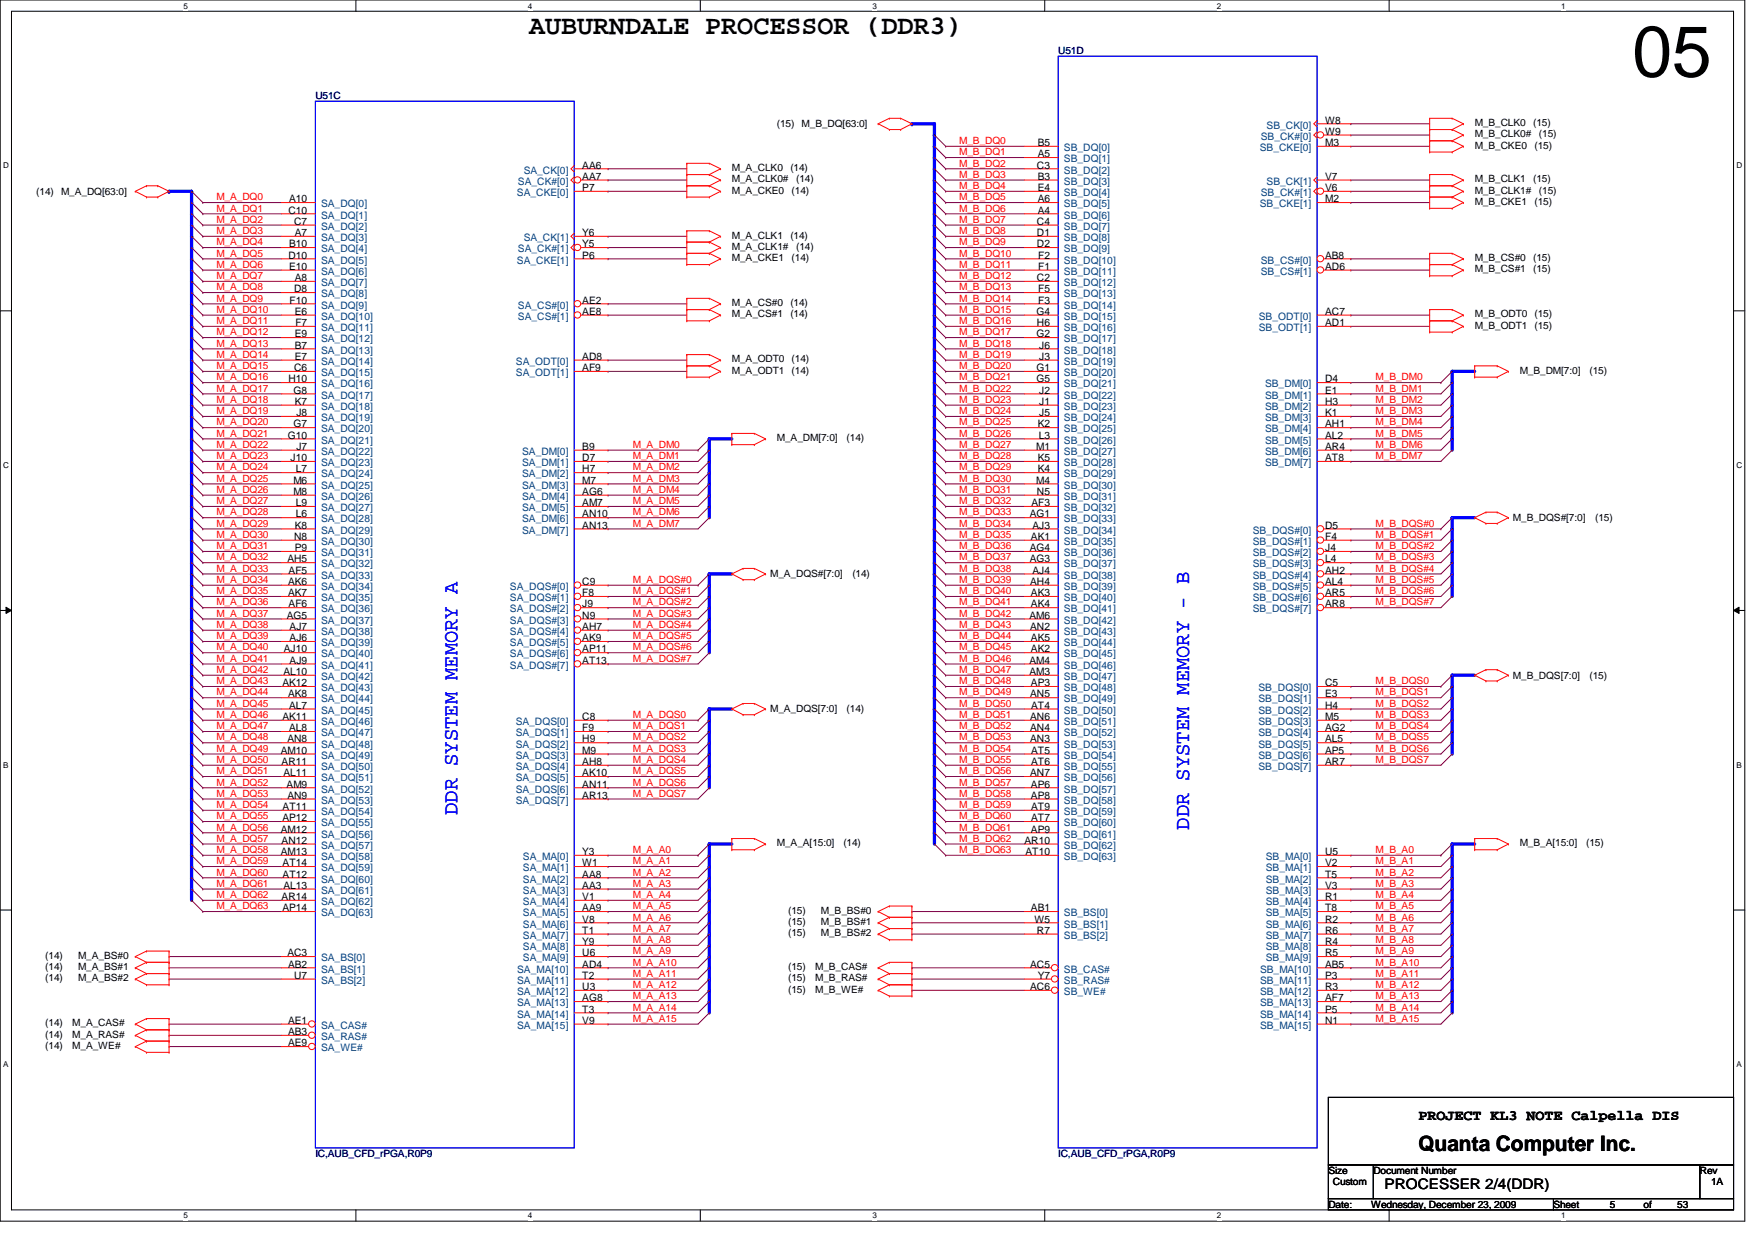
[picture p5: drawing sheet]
<svg xmlns="http://www.w3.org/2000/svg" width="297mm" height="210mm" viewBox="0 0 297 210" stroke-linecap="round" stroke-linejoin="round" font-family="sans-serif">
<defs><g id="words">
<text font-size="12.2" x="276.3" y="13">05</text>
<text font-size="4.6" x="89.6" y="5.7">AUBURNDALE PROCESSOR (DDR3)</text>
<g font-size="3.6" fill="#00f">
<text x="77.4" y="137.9" transform="rotate(-90 77.4 137.9)">DDR SYSTEM MEMORY A</text>
<text x="201.2" y="140.4" transform="rotate(-90 201.2 140.4)">DDR SYSTEM MEMORY - B</text>
</g>
<text font-size="3.6" x="240.1" y="194.8">Quanta Computer Inc.</text>
<g font-size="2.5">
<text x="240.1" y="189.7">PROJECT KL3 NOTE Calpella DIS</text>
<text x="234.4" y="201.3">PROCESSER 2/4(DDR)</text>
</g>
<g font-size="1.7" fill="#000080">
<text x="179.1" y="9.1">U51D</text>
<text x="53.4" y="16.8">U51C</text>
<text x="53.4" y="195.8">IC,AUB_CFD_rPGA,R0P9</text>
<text x="179.1" y="195.8">IC,AUB_CFD_rPGA,R0P9</text>
</g>
<g font-size="1.7">
<text x="131.5" y="21.5">(15)</text>
<text x="135.7" y="21.5">M_B_DQ[63:0]</text>
<text x="224.3" y="20.9">W8</text>
<text x="224.3" y="22.8">W9</text>
<text x="249.6" y="23.2">M_B_CLK0#</text>
<text x="249.6" y="21.3">M_B_CLK0</text>
<text x="259.5" y="21.3">(15)</text>
<text x="260.5" y="23.2">(15)</text>
<text x="98.5" y="28.5">AA6</text>
<text x="123.9" y="29">M_A_CLK0</text>
<text x="133.8" y="29">(14)</text>
<text x="175.5" y="28.5">C3</text>
<text x="175.6" y="24.7">B5</text>
<text x="175.6" y="26.6">A5</text>
<text x="224.3" y="24.7">M3</text>
<text x="249.6" y="25.1">M_B_CKE0</text>
<text x="259.7" y="25.1">(15)</text>
<text x="6.1" y="33">(14)</text>
<text x="10.3" y="33">M_A_DQ[63:0]</text>
<text x="48.9" y="34.2">A10</text>
<text x="98.5" y="30.4">AA7</text>
<text x="98.5" y="32.3">P7</text>
<text x="123.9" y="30.9">M_A_CLK0#</text>
<text x="123.9" y="32.8">M_A_CKE0</text>
<text x="134" y="32.8">(14)</text>
<text x="134.7" y="30.9">(14)</text>
<text x="175.6" y="30.4">B3</text>
<text x="175.6" y="32.3">E4</text>
<text x="175.6" y="34.2">A6</text>
<text x="224.3" y="30.4">V7</text>
<text x="224.3" y="32.3">V6</text>
<text x="224.3" y="34.2">M2</text>
<text x="249.6" y="32.8">M_B_CLK1#</text>
<text x="249.6" y="34.7">M_B_CKE1</text>
<text x="249.6" y="30.9">M_B_CLK1</text>
<text x="259.5" y="30.9">(15)</text>
<text x="259.7" y="34.7">(15)</text>
<text x="260.5" y="32.8">(15)</text>
<text x="48.8" y="36.2">C10</text>
<text x="48.9" y="41.9">B10</text>
<text x="49.8" y="38.1">C7</text>
<text x="49.9" y="40">A7</text>
<text x="98.5" y="40">Y6</text>
<text x="98.5" y="41.9">Y5</text>
<text x="123.9" y="40.4">M_A_CLK1</text>
<text x="133.8" y="40.4">(14)</text>
<text x="175.5" y="38.1">C4</text>
<text x="175.5" y="40">D1</text>
<text x="175.5" y="41.9">D2</text>
<text x="175.6" y="36.2">A4</text>
<text x="48.8" y="43.8">D10</text>
<text x="48.9" y="45.7">E10</text>
<text x="49.9" y="47.6">A8</text>
<text x="98.5" y="43.8">P6</text>
<text x="123.9" y="42.3">M_A_CLK1#</text>
<text x="123.9" y="44.2">M_A_CKE1</text>
<text x="134" y="44.2">(14)</text>
<text x="134.7" y="42.3">(14)</text>
<text x="175.5" y="47.6">C2</text>
<text x="175.7" y="43.8">F2</text>
<text x="175.7" y="45.7">F1</text>
<text x="224.3" y="43.8">AB8</text>
<text x="224.3" y="45.7">AD6</text>
<text x="249.6" y="44.2">M_B_CS#0</text>
<text x="249.6" y="46.1">M_B_CS#1</text>
<text x="259.5" y="44.2">(15)</text>
<text x="259.5" y="46.1">(15)</text>
<text x="49" y="51.4">F10</text>
<text x="49.8" y="49.5">D8</text>
<text x="49.9" y="53.3">E6</text>
<text x="98.5" y="51.4">AE2</text>
<text x="98.5" y="53.3">AE8</text>
<text x="123.9" y="51.8">M_A_CS#0</text>
<text x="123.9" y="53.7">M_A_CS#1</text>
<text x="133.8" y="51.8">(14)</text>
<text x="133.8" y="53.7">(14)</text>
<text x="175.4" y="53.3">G4</text>
<text x="175.7" y="49.5">F5</text>
<text x="175.7" y="51.4">F3</text>
<text x="224.3" y="53.3">AC7</text>
<text x="249.6" y="53.7">M_B_ODT0</text>
<text x="259.7" y="53.7">(15)</text>
<text x="49.9" y="57.1">E9</text>
<text x="49.9" y="59">B7</text>
<text x="50" y="55.2">F7</text>
<text x="175.4" y="57.1">G2</text>
<text x="175.5" y="55.2">H6</text>
<text x="175.9" y="59">J6</text>
<text x="224.3" y="55.2">AD1</text>
<text x="249.6" y="55.6">M_B_ODT1</text>
<text x="259.7" y="55.6">(15)</text>
<text x="48.8" y="64.7">H10</text>
<text x="49.8" y="62.8">C6</text>
<text x="49.9" y="60.9">E7</text>
<text x="98.5" y="60.9">AD8</text>
<text x="98.5" y="62.8">AF9</text>
<text x="123.9" y="61.3">M_A_ODT0</text>
<text x="123.9" y="63.2">M_A_ODT1</text>
<text x="134" y="61.3">(14)</text>
<text x="134" y="63.2">(14)</text>
<text x="175.4" y="62.8">G1</text>
<text x="175.4" y="64.7">G5</text>
<text x="175.9" y="60.9">J3</text>
<text x="224.3" y="64.7">D4</text>
<text x="257.2" y="63.2">M_B_DM[7:0]</text>
<text x="269" y="63.2">(15)</text>
<text x="49.7" y="66.6">G8</text>
<text x="49.9" y="68.5">K7</text>
<text x="50.2" y="70.4">J8</text>
<text x="175.9" y="66.6">J2</text>
<text x="175.9" y="68.5">J1</text>
<text x="175.9" y="70.4">J5</text>
<text x="224.3" y="66.6">E1</text>
<text x="224.3" y="68.5">H3</text>
<text x="224.3" y="70.4">K1</text>
<text x="48.7" y="74.3">G10</text>
<text x="49.7" y="72.3">G7</text>
<text x="50.2" y="76.2">J7</text>
<text x="98.5" y="76.2">B9</text>
<text x="131.5" y="74.7">M_A_DM[7:0]</text>
<text x="143.3" y="74.7">(14)</text>
<text x="175.4" y="76.2">M1</text>
<text x="175.6" y="72.3">K2</text>
<text x="175.8" y="74.3">L3</text>
<text x="224.3" y="72.3">AH1</text>
<text x="224.3" y="74.3">AL2</text>
<text x="224.3" y="76.2">AR4</text>
<text x="49.2" y="78.1">J10</text>
<text x="49.7" y="81.9">M6</text>
<text x="49.7" y="83.8">M8</text>
<text x="50.1" y="80">L7</text>
<text x="98.5" y="78.1">D7</text>
<text x="98.5" y="80">H7</text>
<text x="98.5" y="81.9">M7</text>
<text x="98.5" y="83.8">AG6</text>
<text x="175.4" y="81.9">M4</text>
<text x="175.5" y="83.8">N5</text>
<text x="175.6" y="78.1">K5</text>
<text x="175.6" y="80">K4</text>
<text x="224.3" y="78.1">AT8</text>
<text x="49.9" y="89.5">K8</text>
<text x="50.1" y="85.7">L9</text>
<text x="50.1" y="87.6">L6</text>
<text x="98.5" y="85.7">AM7</text>
<text x="98.5" y="87.6">AN10</text>
<text x="98.5" y="89.5">AN13</text>
<text x="174.3" y="87.6">AG1</text>
<text x="174.6" y="85.7">AF3</text>
<text x="174.7" y="89.5">AJ3</text>
<text x="224.3" y="89.5">D5</text>
<text x="256.1" y="88.2">M_B_DQS#[7:0]</text>
<text x="270" y="88.2">(15)</text>
<text x="48.6" y="95.2">AH5</text>
<text x="49.8" y="91.4">N8</text>
<text x="49.9" y="93.3">P9</text>
<text x="174.3" y="93.3">AG4</text>
<text x="174.3" y="95.2">AG3</text>
<text x="174.5" y="91.4">AK1</text>
<text x="224.3" y="91.4">F4</text>
<text x="224.3" y="93.3">J4</text>
<text x="224.3" y="95.2">L4</text>
<text x="48.8" y="99">AK6</text>
<text x="48.8" y="100.9">AK7</text>
<text x="48.8" y="97.1">AF5</text>
<text x="98.5" y="99">C9</text>
<text x="98.5" y="100.9">F8</text>
<text x="130.3" y="97.7">M_A_DQS#[7:0]</text>
<text x="144.3" y="97.7">(14)</text>
<text x="174.4" y="99">AH4</text>
<text x="174.5" y="100.9">AK3</text>
<text x="174.7" y="97.1">AJ4</text>
<text x="224.3" y="97.1">AH2</text>
<text x="224.3" y="99">AL4</text>
<text x="224.3" y="100.9">AR5</text>
<text x="48.6" y="104.7">AG5</text>
<text x="48.8" y="102.8">AF6</text>
<text x="49" y="106.6">AJ7</text>
<text x="98.5" y="102.8">J9</text>
<text x="98.5" y="104.7">N9</text>
<text x="98.5" y="106.6">AH7</text>
<text x="174.2" y="104.7">AM6</text>
<text x="174.4" y="106.6">AN2</text>
<text x="174.5" y="102.8">AK4</text>
<text x="224.3" y="102.8">AR8</text>
<text x="48" y="110.4">AJ10</text>
<text x="49" y="108.5">AJ6</text>
<text x="49" y="112.4">AJ9</text>
<text x="98.5" y="108.5">AK9</text>
<text x="98.5" y="110.4">AP11</text>
<text x="98.5" y="112.4">AT13</text>
<text x="174.2" y="112.4">AM4</text>
<text x="174.5" y="108.5">AK5</text>
<text x="174.5" y="110.4">AK2</text>
<text x="47.8" y="116.2">AK12</text>
<text x="48" y="114.3">AL10</text>
<text x="48.8" y="118.1">AK8</text>
<text x="48.9" y="120">AL7</text>
<text x="174.2" y="114.3">AM3</text>
<text x="174.4" y="118.1">AN5</text>
<text x="174.5" y="116.2">AP3</text>
<text x="174.5" y="120">AT4</text>
<text x="224.3" y="116.2">C5</text>
<text x="224.3" y="118.1">E3</text>
<text x="224.3" y="120">H4</text>
<text x="256.1" y="114.9">M_B_DQS[7:0]</text>
<text x="269" y="114.9">(15)</text>
<text x="47.8" y="121.9">AK11</text>
<text x="48.6" y="125.7">AN8</text>
<text x="48.9" y="123.8">AL8</text>
<text x="98.5" y="121.9">C8</text>
<text x="98.5" y="123.8">F9</text>
<text x="98.5" y="125.7">H9</text>
<text x="130.3" y="120.6">M_A_DQS[7:0]</text>
<text x="143.3" y="120.6">(14)</text>
<text x="174.4" y="121.9">AN6</text>
<text x="174.4" y="123.8">AN4</text>
<text x="174.4" y="125.7">AN3</text>
<text x="224.3" y="123.8">AG2</text>
<text x="224.3" y="125.7">AL5</text>
<text x="224.3" y="121.9">M5</text>
<text x="47.5" y="127.6">AM10</text>
<text x="47.7" y="129.5">AR11</text>
<text x="48" y="131.4">AL11</text>
<text x="98.5" y="127.6">M9</text>
<text x="98.5" y="129.5">AH8</text>
<text x="98.5" y="131.4">AK10</text>
<text x="174.4" y="131.4">AN7</text>
<text x="174.5" y="127.6">AT5</text>
<text x="174.5" y="129.5">AT6</text>
<text x="224.3" y="127.6">AP5</text>
<text x="224.3" y="129.5">AR7</text>
<text x="47.8" y="137.1">AT11</text>
<text x="48.5" y="133.3">AM9</text>
<text x="48.6" y="135.2">AN9</text>
<text x="98.5" y="133.3">AN11</text>
<text x="98.5" y="135.2">AR13</text>
<text x="174.5" y="133.3">AP6</text>
<text x="174.5" y="135.2">AP8</text>
<text x="174.5" y="137.1">AT9</text>
<text x="47.5" y="140.9">AM12</text>
<text x="47.7" y="142.8">AN12</text>
<text x="47.8" y="139">AP12</text>
<text x="131.5" y="143.3">M_A_A[15:0]</text>
<text x="142.7" y="143.3">(14)</text>
<text x="173.4" y="142.8">AR10</text>
<text x="174.5" y="140.9">AP9</text>
<text x="174.5" y="139">AT7</text>
<text x="257.2" y="143.3">M_B_A[15:0]</text>
<text x="268.5" y="143.3">(15)</text>
<text x="47.5" y="144.7">AM13</text>
<text x="47.8" y="146.6">AT14</text>
<text x="47.8" y="148.5">AT12</text>
<text x="98.5" y="144.7">Y3</text>
<text x="98.5" y="146.6">W1</text>
<text x="98.5" y="148.5">AA8</text>
<text x="173.6" y="144.7">AT10</text>
<text x="224.3" y="144.7">U5</text>
<text x="224.3" y="146.6">V2</text>
<text x="224.3" y="148.5">T5</text>
<text x="47.7" y="152.4">AR14</text>
<text x="47.8" y="154.3">AP14</text>
<text x="48" y="150.5">AL13</text>
<text x="98.5" y="150.5">AA3</text>
<text x="98.5" y="152.4">V1</text>
<text x="98.5" y="154.3">AA9</text>
<text x="133.4" y="154.7">(15)</text>
<text x="138.9" y="154.7">M_B_BS#0</text>
<text x="174.5" y="154.3">AB1</text>
<text x="224.3" y="150.5">V3</text>
<text x="224.3" y="152.4">R1</text>
<text x="224.3" y="154.3">T8</text>
<text x="48.6" y="161.9">AC3</text>
<text x="98.5" y="156.2">V8</text>
<text x="98.5" y="158.1">T1</text>
<text x="98.5" y="160">Y9</text>
<text x="98.5" y="161.9">U6</text>
<text x="133.4" y="156.6">(15)</text>
<text x="133.4" y="158.5">(15)</text>
<text x="138.9" y="156.6">M_B_BS#1</text>
<text x="138.9" y="158.5">M_B_BS#2</text>
<text x="175.1" y="156.2">W5</text>
<text x="175.5" y="158.1">R7</text>
<text x="224.3" y="156.2">R2</text>
<text x="224.3" y="158.1">R6</text>
<text x="224.3" y="160">R4</text>
<text x="224.3" y="161.9">R5</text>
<text x="7.7" y="162.3">(14)</text>
<text x="7.7" y="164.2">(14)</text>
<text x="7.7" y="166.1">(14)</text>
<text x="13.2" y="162.3">M_A_BS#0</text>
<text x="13.2" y="164.2">M_A_BS#1</text>
<text x="13.2" y="166.1">M_A_BS#2</text>
<text x="48.8" y="163.8">AB2</text>
<text x="49.8" y="165.7">U7</text>
<text x="98.5" y="163.8">AD4</text>
<text x="98.5" y="165.7">T2</text>
<text x="98.5" y="167.6">U3</text>
<text x="133.4" y="166.1">(15)</text>
<text x="133.4" y="164.2">(15)</text>
<text x="138" y="166.1">M_B_RAS#</text>
<text x="138" y="164.2">M_B_CAS#</text>
<text x="174.4" y="163.8">AC5</text>
<text x="174.4" y="167.6">AC6</text>
<text x="175.7" y="165.7">Y7</text>
<text x="224.3" y="163.8">AB5</text>
<text x="224.3" y="165.7">P3</text>
<text x="224.3" y="167.6">R3</text>
<text x="7.7" y="173.7">(14)</text>
<text x="12.2" y="173.7">M_A_CAS#</text>
<text x="48.8" y="173.3">AE1</text>
<text x="98.5" y="169.5">AG8</text>
<text x="98.5" y="171.4">T3</text>
<text x="98.5" y="173.3">V9</text>
<text x="133.4" y="168">(15)</text>
<text x="138" y="168">M_B_WE#</text>
<text x="224.3" y="169.5">AF7</text>
<text x="224.3" y="171.4">P5</text>
<text x="224.3" y="173.3">N1</text>
<text x="7.7" y="177.5">(14)</text>
<text x="7.7" y="175.6">(14)</text>
<text x="12.2" y="177.5">M_A_WE#</text>
<text x="12.2" y="175.6">M_A_RAS#</text>
<text x="48.8" y="175.2">AB3</text>
<text x="48.8" y="177.1">AE9</text>
<text x="224.8" y="198.7">Size</text>
<text x="225.6" y="200.6">Custom</text>
<text x="232.4" y="198.7">Document Number</text>
<text x="287.7" y="198.7">Rev</text>
<text x="289.6" y="200.6">1A</text>
<text x="224.8" y="204.4">Date:</text>
<text x="232.1" y="204.4">Wednesday, December 23, 2009</text>
<text x="262.9" y="204.4">Sheet</text>
<text x="272.5" y="204.4">5</text>
<text x="278.2" y="204.4">of</text>
<text x="283.9" y="204.4">53</text>
</g>
<g font-size="1.7" fill="#004080">
<text x="213.4" y="23.7">SB_CK#[0]</text>
<text x="214.4" y="21.8">SB_CK[0]</text>
<text x="88.6" y="29.4">SA_CK[0]</text>
<text x="180.1" y="25.6">SB_DQ[0]</text>
<text x="180.1" y="27.5">SB_DQ[1]</text>
<text x="180.1" y="29.4">SB_DQ[2]</text>
<text x="213.2" y="25.6">SB_CKE[0]</text>
<text x="54.4" y="35.1">SA_DQ[0]</text>
<text x="87.5" y="33.2">SA_CKE[0]</text>
<text x="87.7" y="31.3">SA_CK#[0]</text>
<text x="180.1" y="31.3">SB_DQ[3]</text>
<text x="180.1" y="33.2">SB_DQ[4]</text>
<text x="180.1" y="35.1">SB_DQ[5]</text>
<text x="213.2" y="35.1">SB_CKE[1]</text>
<text x="213.4" y="33.2">SB_CK#[1]</text>
<text x="214.4" y="31.3">SB_CK[1]</text>
<text x="54.4" y="37">SA_DQ[1]</text>
<text x="54.4" y="38.9">SA_DQ[2]</text>
<text x="54.4" y="40.8">SA_DQ[3]</text>
<text x="88.6" y="40.8">SA_CK[1]</text>
<text x="180.1" y="37">SB_DQ[6]</text>
<text x="180.1" y="38.9">SB_DQ[7]</text>
<text x="180.1" y="40.8">SB_DQ[8]</text>
<text x="54.4" y="42.7">SA_DQ[4]</text>
<text x="54.4" y="44.6">SA_DQ[5]</text>
<text x="54.4" y="46.5">SA_DQ[6]</text>
<text x="87.5" y="44.6">SA_CKE[1]</text>
<text x="87.7" y="42.7">SA_CK#[1]</text>
<text x="180.1" y="42.7">SB_DQ[9]</text>
<text x="180.1" y="44.6">SB_DQ[10]</text>
<text x="180.1" y="46.5">SB_DQ[11]</text>
<text x="213.4" y="44.6">SB_CS#[0]</text>
<text x="213.4" y="46.5">SB_CS#[1]</text>
<text x="54.4" y="48.4">SA_DQ[7]</text>
<text x="54.4" y="50.3">SA_DQ[8]</text>
<text x="54.4" y="52.2">SA_DQ[9]</text>
<text x="87.7" y="52.2">SA_CS#[0]</text>
<text x="180.1" y="48.4">SB_DQ[12]</text>
<text x="180.1" y="50.3">SB_DQ[13]</text>
<text x="180.1" y="52.2">SB_DQ[14]</text>
<text x="54.4" y="54.1">SA_DQ[10]</text>
<text x="54.4" y="56">SA_DQ[11]</text>
<text x="54.4" y="58">SA_DQ[12]</text>
<text x="54.4" y="59.9">SA_DQ[13]</text>
<text x="87.7" y="54.1">SA_CS#[1]</text>
<text x="180.1" y="54.1">SB_DQ[15]</text>
<text x="180.1" y="56">SB_DQ[16]</text>
<text x="180.1" y="58">SB_DQ[17]</text>
<text x="180.1" y="59.9">SB_DQ[18]</text>
<text x="213.1" y="54.1">SB_ODT[0]</text>
<text x="213.1" y="56">SB_ODT[1]</text>
<text x="54.4" y="61.8">SA_DQ[14]</text>
<text x="54.4" y="63.7">SA_DQ[15]</text>
<text x="54.4" y="65.6">SA_DQ[16]</text>
<text x="87.3" y="61.8">SA_ODT[0]</text>
<text x="87.3" y="63.7">SA_ODT[1]</text>
<text x="180.1" y="61.8">SB_DQ[19]</text>
<text x="180.1" y="63.7">SB_DQ[20]</text>
<text x="180.1" y="65.6">SB_DQ[21]</text>
<text x="214.1" y="65.6">SB_DM[0]</text>
<text x="54.4" y="67.5">SA_DQ[17]</text>
<text x="54.4" y="69.4">SA_DQ[18]</text>
<text x="54.4" y="71.3">SA_DQ[19]</text>
<text x="180.1" y="67.5">SB_DQ[22]</text>
<text x="180.1" y="69.4">SB_DQ[23]</text>
<text x="180.1" y="71.3">SB_DQ[24]</text>
<text x="214.1" y="67.5">SB_DM[1]</text>
<text x="214.1" y="69.4">SB_DM[2]</text>
<text x="214.1" y="71.3">SB_DM[3]</text>
<text x="54.4" y="73.2">SA_DQ[20]</text>
<text x="54.4" y="75.1">SA_DQ[21]</text>
<text x="54.4" y="77">SA_DQ[22]</text>
<text x="88.4" y="77">SA_DM[0]</text>
<text x="180.1" y="73.2">SB_DQ[25]</text>
<text x="180.1" y="75.1">SB_DQ[26]</text>
<text x="180.1" y="77">SB_DQ[27]</text>
<text x="214.1" y="73.2">SB_DM[4]</text>
<text x="214.1" y="75.1">SB_DM[5]</text>
<text x="214.1" y="77">SB_DM[6]</text>
<text x="54.4" y="78.9">SA_DQ[23]</text>
<text x="54.4" y="80.8">SA_DQ[24]</text>
<text x="54.4" y="82.7">SA_DQ[25]</text>
<text x="88.4" y="78.9">SA_DM[1]</text>
<text x="88.4" y="80.8">SA_DM[2]</text>
<text x="88.4" y="82.7">SA_DM[3]</text>
<text x="180.1" y="78.9">SB_DQ[28]</text>
<text x="180.1" y="80.8">SB_DQ[29]</text>
<text x="180.1" y="82.7">SB_DQ[30]</text>
<text x="214.1" y="78.9">SB_DM[7]</text>
<text x="54.4" y="84.6">SA_DQ[26]</text>
<text x="54.4" y="86.5">SA_DQ[27]</text>
<text x="54.4" y="88.4">SA_DQ[28]</text>
<text x="88.4" y="84.6">SA_DM[4]</text>
<text x="88.4" y="86.5">SA_DM[5]</text>
<text x="88.4" y="88.4">SA_DM[6]</text>
<text x="180.1" y="84.6">SB_DQ[31]</text>
<text x="180.1" y="86.5">SB_DQ[32]</text>
<text x="180.1" y="88.4">SB_DQ[33]</text>
<text x="54.4" y="90.3">SA_DQ[29]</text>
<text x="54.4" y="92.2">SA_DQ[30]</text>
<text x="54.4" y="94.1">SA_DQ[31]</text>
<text x="88.4" y="90.3">SA_DM[7]</text>
<text x="180.1" y="90.3">SB_DQ[34]</text>
<text x="180.1" y="92.2">SB_DQ[35]</text>
<text x="180.1" y="94.1">SB_DQ[36]</text>
<text x="212" y="90.3">SB_DQS#[0]</text>
<text x="212" y="92.2">SB_DQS#[1]</text>
<text x="212" y="94.1">SB_DQS#[2]</text>
<text x="54.4" y="96.1">SA_DQ[32]</text>
<text x="54.4" y="98">SA_DQ[33]</text>
<text x="54.4" y="99.9">SA_DQ[34]</text>
<text x="54.4" y="101.8">SA_DQ[35]</text>
<text x="86.3" y="99.9">SA_DQS#[0]</text>
<text x="86.3" y="101.8">SA_DQS#[1]</text>
<text x="180.1" y="96.1">SB_DQ[37]</text>
<text x="180.1" y="98">SB_DQ[38]</text>
<text x="180.1" y="99.9">SB_DQ[39]</text>
<text x="180.1" y="101.8">SB_DQ[40]</text>
<text x="212" y="98">SB_DQS#[4]</text>
<text x="212" y="99.9">SB_DQS#[5]</text>
<text x="212" y="101.8">SB_DQS#[6]</text>
<text x="212" y="96.1">SB_DQS#[3]</text>
<text x="54.4" y="103.7">SA_DQ[36]</text>
<text x="54.4" y="105.6">SA_DQ[37]</text>
<text x="54.4" y="107.5">SA_DQ[38]</text>
<text x="86.3" y="103.7">SA_DQS#[2]</text>
<text x="86.3" y="105.6">SA_DQS#[3]</text>
<text x="86.3" y="107.5">SA_DQS#[4]</text>
<text x="180.1" y="103.7">SB_DQ[41]</text>
<text x="180.1" y="105.6">SB_DQ[42]</text>
<text x="180.1" y="107.5">SB_DQ[43]</text>
<text x="212" y="103.7">SB_DQS#[7]</text>
<text x="54.4" y="109.4">SA_DQ[39]</text>
<text x="54.4" y="111.3">SA_DQ[40]</text>
<text x="54.4" y="113.2">SA_DQ[41]</text>
<text x="86.3" y="109.4">SA_DQS#[5]</text>
<text x="86.3" y="111.3">SA_DQS#[6]</text>
<text x="86.3" y="113.2">SA_DQS#[7]</text>
<text x="180.1" y="109.4">SB_DQ[44]</text>
<text x="180.1" y="111.3">SB_DQ[45]</text>
<text x="180.1" y="113.2">SB_DQ[46]</text>
<text x="54.4" y="115.1">SA_DQ[42]</text>
<text x="54.4" y="117">SA_DQ[43]</text>
<text x="54.4" y="118.9">SA_DQ[44]</text>
<text x="180.1" y="115.1">SB_DQ[47]</text>
<text x="180.1" y="117">SB_DQ[48]</text>
<text x="180.1" y="118.9">SB_DQ[49]</text>
<text x="213" y="117">SB_DQS[0]</text>
<text x="213" y="118.9">SB_DQS[1]</text>
<text x="54.4" y="120.8">SA_DQ[45]</text>
<text x="54.4" y="122.7">SA_DQ[46]</text>
<text x="54.4" y="124.6">SA_DQ[47]</text>
<text x="87.3" y="122.7">SA_DQS[0]</text>
<text x="87.3" y="124.6">SA_DQS[1]</text>
<text x="180.1" y="120.8">SB_DQ[50]</text>
<text x="180.1" y="122.7">SB_DQ[51]</text>
<text x="180.1" y="124.6">SB_DQ[52]</text>
<text x="213" y="124.6">SB_DQS[4]</text>
<text x="213" y="120.8">SB_DQS[2]</text>
<text x="213" y="122.7">SB_DQS[3]</text>
<text x="54.4" y="126.5">SA_DQ[48]</text>
<text x="54.4" y="128.4">SA_DQ[49]</text>
<text x="54.4" y="130.3">SA_DQ[50]</text>
<text x="87.3" y="126.5">SA_DQS[2]</text>
<text x="87.3" y="128.4">SA_DQS[3]</text>
<text x="87.3" y="130.3">SA_DQS[4]</text>
<text x="180.1" y="126.5">SB_DQ[53]</text>
<text x="180.1" y="128.4">SB_DQ[54]</text>
<text x="180.1" y="130.3">SB_DQ[55]</text>
<text x="213" y="126.5">SB_DQS[5]</text>
<text x="213" y="128.4">SB_DQS[6]</text>
<text x="213" y="130.3">SB_DQS[7]</text>
<text x="54.4" y="132.2">SA_DQ[51]</text>
<text x="54.4" y="134.2">SA_DQ[52]</text>
<text x="54.4" y="136.1">SA_DQ[53]</text>
<text x="54.4" y="138">SA_DQ[54]</text>
<text x="87.3" y="132.2">SA_DQS[5]</text>
<text x="87.3" y="134.2">SA_DQS[6]</text>
<text x="87.3" y="136.1">SA_DQS[7]</text>
<text x="180.1" y="132.2">SB_DQ[56]</text>
<text x="180.1" y="134.2">SB_DQ[57]</text>
<text x="180.1" y="136.1">SB_DQ[58]</text>
<text x="180.1" y="138">SB_DQ[59]</text>
<text x="54.4" y="139.9">SA_DQ[55]</text>
<text x="54.4" y="141.8">SA_DQ[56]</text>
<text x="54.4" y="143.7">SA_DQ[57]</text>
<text x="180.1" y="139.9">SB_DQ[60]</text>
<text x="180.1" y="141.8">SB_DQ[61]</text>
<text x="180.1" y="143.7">SB_DQ[62]</text>
<text x="54.4" y="145.6">SA_DQ[58]</text>
<text x="54.4" y="147.5">SA_DQ[59]</text>
<text x="54.4" y="149.4">SA_DQ[60]</text>
<text x="88.5" y="145.6">SA_MA[0]</text>
<text x="88.5" y="147.5">SA_MA[1]</text>
<text x="88.5" y="149.4">SA_MA[2]</text>
<text x="180.1" y="145.6">SB_DQ[63]</text>
<text x="214.2" y="145.6">SB_MA[0]</text>
<text x="214.2" y="147.5">SB_MA[1]</text>
<text x="214.2" y="149.4">SB_MA[2]</text>
<text x="54.4" y="151.3">SA_DQ[61]</text>
<text x="54.4" y="153.2">SA_DQ[62]</text>
<text x="54.4" y="155.1">SA_DQ[63]</text>
<text x="88.5" y="151.3">SA_MA[3]</text>
<text x="88.5" y="153.2">SA_MA[4]</text>
<text x="88.5" y="155.1">SA_MA[5]</text>
<text x="180.1" y="155.1">SB_BS[0]</text>
<text x="214.2" y="151.3">SB_MA[3]</text>
<text x="214.2" y="153.2">SB_MA[4]</text>
<text x="214.2" y="155.1">SB_MA[5]</text>
<text x="88.5" y="157">SA_MA[6]</text>
<text x="88.5" y="158.9">SA_MA[7]</text>
<text x="88.5" y="160.8">SA_MA[8]</text>
<text x="180.1" y="157">SB_BS[1]</text>
<text x="180.1" y="158.9">SB_BS[2]</text>
<text x="214.2" y="157">SB_MA[6]</text>
<text x="214.2" y="158.9">SB_MA[7]</text>
<text x="214.2" y="160.8">SB_MA[8]</text>
<text x="54.4" y="162.7">SA_BS[0]</text>
<text x="54.4" y="164.6">SA_BS[1]</text>
<text x="54.4" y="166.5">SA_BS[2]</text>
<text x="87.5" y="164.6">SA_MA[10]</text>
<text x="87.5" y="166.5">SA_MA[11]</text>
<text x="88.5" y="162.7">SA_MA[9]</text>
<text x="180.1" y="164.6">SB_CAS#</text>
<text x="180.1" y="166.5">SB_RAS#</text>
<text x="213.3" y="164.6">SB_MA[10]</text>
<text x="213.3" y="166.5">SB_MA[11]</text>
<text x="214.2" y="162.7">SB_MA[9]</text>
<text x="87.5" y="168.4">SA_MA[12]</text>
<text x="87.5" y="170.3">SA_MA[13]</text>
<text x="87.5" y="172.3">SA_MA[14]</text>
<text x="180.1" y="168.4">SB_WE#</text>
<text x="213.3" y="168.4">SB_MA[12]</text>
<text x="213.3" y="170.3">SB_MA[13]</text>
<text x="213.3" y="172.3">SB_MA[14]</text>
<text x="54.4" y="174.2">SA_CAS#</text>
<text x="54.4" y="176.1">SA_RAS#</text>
<text x="54.4" y="178">SA_WE#</text>
<text x="87.5" y="174.2">SA_MA[15]</text>
<text x="213.3" y="174.2">SB_MA[15]</text>
</g>
<g font-size="1.7" fill="#f00">
<text x="162.3" y="24.4">M_B_DQ0</text>
<text x="162.3" y="26.3">M_B_DQ1</text>
<text x="162.3" y="28.2">M_B_DQ2</text>
<text x="36.6" y="33.9">M_A_DQ0</text>
<text x="36.6" y="35.8">M_A_DQ1</text>
<text x="162.3" y="30.1">M_B_DQ3</text>
<text x="162.3" y="35.8">M_B_DQ6</text>
<text x="162.3" y="32">M_B_DQ4</text>
<text x="162.3" y="33.9">M_B_DQ5</text>
<text x="36.6" y="37.7">M_A_DQ2</text>
<text x="36.6" y="39.6">M_A_DQ3</text>
<text x="36.6" y="41.5">M_A_DQ4</text>
<text x="162.3" y="37.7">M_B_DQ7</text>
<text x="162.3" y="39.6">M_B_DQ8</text>
<text x="162.3" y="41.5">M_B_DQ9</text>
<text x="36.6" y="43.4">M_A_DQ5</text>
<text x="36.6" y="45.3">M_A_DQ6</text>
<text x="36.6" y="47.2">M_A_DQ7</text>
<text x="162.3" y="43.4">M_B_DQ10</text>
<text x="162.3" y="45.3">M_B_DQ11</text>
<text x="162.3" y="47.2">M_B_DQ12</text>
<text x="36.6" y="53">M_A_DQ10</text>
<text x="36.6" y="49.1">M_A_DQ8</text>
<text x="36.6" y="51.1">M_A_DQ9</text>
<text x="162.3" y="49.1">M_B_DQ13</text>
<text x="162.3" y="53">M_B_DQ15</text>
<text x="162.3" y="51.1">M_B_DQ14</text>
<text x="36.6" y="54.9">M_A_DQ11</text>
<text x="36.6" y="58.7">M_A_DQ13</text>
<text x="36.6" y="56.8">M_A_DQ12</text>
<text x="162.3" y="58.7">M_B_DQ18</text>
<text x="162.3" y="54.9">M_B_DQ16</text>
<text x="162.3" y="56.8">M_B_DQ17</text>
<text x="36.6" y="60.6">M_A_DQ14</text>
<text x="36.6" y="62.5">M_A_DQ15</text>
<text x="36.6" y="64.4">M_A_DQ16</text>
<text x="162.3" y="60.6">M_B_DQ19</text>
<text x="162.3" y="64.4">M_B_DQ21</text>
<text x="162.3" y="62.5">M_B_DQ20</text>
<text x="232.8" y="64.4">M_B_DM0</text>
<text x="36.6" y="68.2">M_A_DQ18</text>
<text x="36.6" y="70.1">M_A_DQ19</text>
<text x="36.6" y="66.3">M_A_DQ17</text>
<text x="162.3" y="68.2">M_B_DQ23</text>
<text x="162.3" y="66.3">M_B_DQ22</text>
<text x="162.3" y="70.1">M_B_DQ24</text>
<text x="232.8" y="66.3">M_B_DM1</text>
<text x="232.8" y="70.1">M_B_DM3</text>
<text x="232.8" y="68.2">M_B_DM2</text>
<text x="36.6" y="73.9">M_A_DQ21</text>
<text x="36.6" y="72">M_A_DQ20</text>
<text x="36.6" y="75.8">M_A_DQ22</text>
<text x="36.6" y="77.7">M_A_DQ23</text>
<text x="107.1" y="77.7">M_A_DM1</text>
<text x="107.1" y="75.8">M_A_DM0</text>
<text x="162.3" y="72">M_B_DQ25</text>
<text x="162.3" y="77.7">M_B_DQ28</text>
<text x="162.3" y="75.8">M_B_DQ27</text>
<text x="162.3" y="73.9">M_B_DQ26</text>
<text x="232.8" y="73.9">M_B_DM5</text>
<text x="232.8" y="75.8">M_B_DM6</text>
<text x="232.8" y="72">M_B_DM4</text>
<text x="232.8" y="77.7">M_B_DM7</text>
<text x="36.6" y="79.6">M_A_DQ24</text>
<text x="36.6" y="83.4">M_A_DQ26</text>
<text x="36.6" y="81.5">M_A_DQ25</text>
<text x="107.1" y="81.5">M_A_DM3</text>
<text x="107.1" y="79.6">M_A_DM2</text>
<text x="107.1" y="83.4">M_A_DM4</text>
<text x="162.3" y="81.5">M_B_DQ30</text>
<text x="162.3" y="83.4">M_B_DQ31</text>
<text x="162.3" y="79.6">M_B_DQ29</text>
<text x="36.6" y="87.2">M_A_DQ28</text>
<text x="36.6" y="89.2">M_A_DQ29</text>
<text x="36.6" y="85.3">M_A_DQ27</text>
<text x="107.1" y="85.3">M_A_DM5</text>
<text x="107.1" y="87.2">M_A_DM6</text>
<text x="107.1" y="89.2">M_A_DM7</text>
<text x="162.3" y="89.2">M_B_DQ34</text>
<text x="162.3" y="85.3">M_B_DQ32</text>
<text x="162.3" y="87.2">M_B_DQ33</text>
<text x="232.8" y="89.2">M_B_DQS#0</text>
<text x="36.6" y="93">M_A_DQ31</text>
<text x="36.6" y="91.1">M_A_DQ30</text>
<text x="36.6" y="94.9">M_A_DQ32</text>
<text x="162.3" y="91.1">M_B_DQ35</text>
<text x="162.3" y="94.9">M_B_DQ37</text>
<text x="162.3" y="93">M_B_DQ36</text>
<text x="232.8" y="91.1">M_B_DQS#1</text>
<text x="232.8" y="94.9">M_B_DQS#3</text>
<text x="232.8" y="93">M_B_DQS#2</text>
<text x="36.6" y="98.7">M_A_DQ34</text>
<text x="36.6" y="100.6">M_A_DQ35</text>
<text x="36.6" y="96.8">M_A_DQ33</text>
<text x="107.1" y="100.6">M_A_DQS#1</text>
<text x="107.1" y="98.7">M_A_DQS#0</text>
<text x="162.3" y="98.7">M_B_DQ39</text>
<text x="162.3" y="96.8">M_B_DQ38</text>
<text x="162.3" y="100.6">M_B_DQ40</text>
<text x="232.8" y="98.7">M_B_DQS#5</text>
<text x="232.8" y="100.6">M_B_DQS#6</text>
<text x="232.8" y="96.8">M_B_DQS#4</text>
<text x="36.6" y="104.4">M_A_DQ37</text>
<text x="36.6" y="102.5">M_A_DQ36</text>
<text x="36.6" y="106.3">M_A_DQ38</text>
<text x="107.1" y="104.4">M_A_DQS#3</text>
<text x="107.1" y="102.5">M_A_DQS#2</text>
<text x="107.1" y="106.3">M_A_DQS#4</text>
<text x="162.3" y="102.5">M_B_DQ41</text>
<text x="162.3" y="106.3">M_B_DQ43</text>
<text x="162.3" y="104.4">M_B_DQ42</text>
<text x="232.8" y="102.5">M_B_DQS#7</text>
<text x="36.6" y="108.2">M_A_DQ39</text>
<text x="36.6" y="110.1">M_A_DQ40</text>
<text x="36.6" y="113.9">M_A_DQ42</text>
<text x="36.6" y="112">M_A_DQ41</text>
<text x="107.1" y="108.2">M_A_DQS#5</text>
<text x="107.1" y="110.1">M_A_DQS#6</text>
<text x="107.1" y="112">M_A_DQS#7</text>
<text x="162.3" y="112">M_B_DQ46</text>
<text x="162.3" y="113.9">M_B_DQ47</text>
<text x="162.3" y="108.2">M_B_DQ44</text>
<text x="162.3" y="110.1">M_B_DQ45</text>
<text x="36.6" y="117.7">M_A_DQ44</text>
<text x="36.6" y="119.6">M_A_DQ45</text>
<text x="36.6" y="115.8">M_A_DQ43</text>
<text x="162.3" y="119.6">M_B_DQ50</text>
<text x="162.3" y="115.8">M_B_DQ48</text>
<text x="162.3" y="117.7">M_B_DQ49</text>
<text x="232.8" y="117.7">M_B_DQS1</text>
<text x="232.8" y="115.8">M_B_DQS0</text>
<text x="232.8" y="119.6">M_B_DQS2</text>
<text x="36.6" y="123.4">M_A_DQ47</text>
<text x="36.6" y="121.5">M_A_DQ46</text>
<text x="36.6" y="125.3">M_A_DQ48</text>
<text x="107.1" y="123.4">M_A_DQS1</text>
<text x="107.1" y="125.3">M_A_DQS2</text>
<text x="107.1" y="121.5">M_A_DQS0</text>
<text x="162.3" y="125.3">M_B_DQ53</text>
<text x="162.3" y="121.5">M_B_DQ51</text>
<text x="162.3" y="123.4">M_B_DQ52</text>
<text x="232.8" y="121.5">M_B_DQS3</text>
<text x="232.8" y="125.3">M_B_DQS5</text>
<text x="232.8" y="123.4">M_B_DQS4</text>
<text x="36.6" y="131.1">M_A_DQ51</text>
<text x="36.6" y="129.2">M_A_DQ50</text>
<text x="36.6" y="127.3">M_A_DQ49</text>
<text x="107.1" y="127.3">M_A_DQS3</text>
<text x="107.1" y="129.2">M_A_DQS4</text>
<text x="107.1" y="131.1">M_A_DQS5</text>
<text x="162.3" y="131.1">M_B_DQ56</text>
<text x="162.3" y="127.3">M_B_DQ54</text>
<text x="162.3" y="129.2">M_B_DQ55</text>
<text x="232.8" y="127.3">M_B_DQS6</text>
<text x="232.8" y="129.2">M_B_DQS7</text>
<text x="36.6" y="136.8">M_A_DQ54</text>
<text x="36.6" y="133">M_A_DQ52</text>
<text x="36.6" y="134.9">M_A_DQ53</text>
<text x="107.1" y="133">M_A_DQS6</text>
<text x="107.1" y="134.9">M_A_DQS7</text>
<text x="162.3" y="133">M_B_DQ57</text>
<text x="162.3" y="134.9">M_B_DQ58</text>
<text x="162.3" y="136.8">M_B_DQ59</text>
<text x="36.6" y="140.6">M_A_DQ56</text>
<text x="36.6" y="138.7">M_A_DQ55</text>
<text x="36.6" y="142.5">M_A_DQ57</text>
<text x="162.3" y="142.5">M_B_DQ62</text>
<text x="162.3" y="140.6">M_B_DQ61</text>
<text x="162.3" y="138.7">M_B_DQ60</text>
<text x="36.6" y="144.4">M_A_DQ58</text>
<text x="36.6" y="146.3">M_A_DQ59</text>
<text x="36.6" y="148.2">M_A_DQ60</text>
<text x="107.1" y="144.4">M_A_A0</text>
<text x="107.1" y="146.3">M_A_A1</text>
<text x="107.1" y="148.2">M_A_A2</text>
<text x="162.3" y="144.4">M_B_DQ63</text>
<text x="232.8" y="146.3">M_B_A1</text>
<text x="232.8" y="148.2">M_B_A2</text>
<text x="232.8" y="144.4">M_B_A0</text>
<text x="36.6" y="150.1">M_A_DQ61</text>
<text x="36.6" y="152">M_A_DQ62</text>
<text x="36.6" y="153.9">M_A_DQ63</text>
<text x="107.1" y="150.1">M_A_A3</text>
<text x="107.1" y="153.9">M_A_A5</text>
<text x="107.1" y="155.8">M_A_A6</text>
<text x="107.1" y="152">M_A_A4</text>
<text x="232.8" y="150.1">M_B_A3</text>
<text x="232.8" y="153.9">M_B_A5</text>
<text x="232.8" y="155.8">M_B_A6</text>
<text x="232.8" y="152">M_B_A4</text>
<text x="107.1" y="157.7">M_A_A7</text>
<text x="107.1" y="161.5">M_A_A9</text>
<text x="107.1" y="159.6">M_A_A8</text>
<text x="232.8" y="161.5">M_B_A9</text>
<text x="232.8" y="159.6">M_B_A8</text>
<text x="232.8" y="157.7">M_B_A7</text>
<text x="107.1" y="163.4">M_A_A10</text>
<text x="107.1" y="165.4">M_A_A11</text>
<text x="107.1" y="167.3">M_A_A12</text>
<text x="232.8" y="163.4">M_B_A10</text>
<text x="232.8" y="165.4">M_B_A11</text>
<text x="232.8" y="167.3">M_B_A12</text>
<text x="107.1" y="173">M_A_A15</text>
<text x="107.1" y="171.1">M_A_A14</text>
<text x="107.1" y="169.2">M_A_A13</text>
<text x="232.8" y="173">M_B_A15</text>
<text x="232.8" y="171.1">M_B_A14</text>
<text x="232.8" y="169.2">M_B_A13</text>
</g>
<g font-size="1.4">
<text x="31.1" y="1.4">5</text>
<text x="89.4" y="1.4">4</text>
<text x="147.7" y="1.4">3</text>
<text x="205.9" y="1.4">2</text>
<text x="264.2" y="1.4">1</text>
<text x=".5" y="28.5">D</text>
<text x="293.9" y="28.5">D</text>
<text x=".5" y="79.2">C</text>
<text x="293.9" y="79.2">C</text>
<text x=".5" y="129.9">B</text>
<text x="293.9" y="129.9">B</text>
<text x=".5" y="180.6">A</text>
<text x="293.9" y="180.6">A</text>
<text x="31.1" y="206.2">5</text>
<text x="89.4" y="206.2">4</text>
<text x="147.7" y="206.2">3</text>
<text x="205.9" y="206.2">2</text>
<text x="264.2" y="206.2">1</text>
</g>
</g></defs>
<path d="M0 0h295.3v206.7h-295.3zM1.9 1.9h291.5v202.9h-291.5z" fill="none" stroke="#000" stroke-width=".17"/>
<g fill="#fff">
<path d="M31.1 .2h.7v1.5h-.7z"/>
<path d="M31.1 205h.7v1.5h-.7z"/>
</g>
<path d="M60.2 0v1.9M60.2 204.8v1.9" fill="none" stroke="#000" stroke-width=".17"/>
<g fill="#fff">
<path d="M89.4 .2h.7v1.5h-.7z"/>
<path d="M89.4 205h.7v1.5h-.7z"/>
</g>
<path d="M118.5 0v1.9M118.5 204.8v1.9" fill="none" stroke="#000" stroke-width=".17"/>
<g fill="#fff">
<path d="M147.7 .2h.7v1.5h-.7z"/>
<path d="M147.7 205h.7v1.5h-.7z"/>
</g>
<path d="M176.8 0v1.9M176.8 204.8v1.9" fill="none" stroke="#000" stroke-width=".17"/>
<g fill="#fff">
<path d="M205.9 .2h.8v1.5h-.8z"/>
<path d="M205.9 205h.8v1.5h-.8z"/>
</g>
<path d="M235.1 0v1.9M235.1 204.8v1.9" fill="none" stroke="#000" stroke-width=".17"/>
<g fill="#fff">
<path d="M264.2 .2h.8v1.5h-.8z"/>
<path d="M264.2 205h.8v1.5h-.8z"/>
<path d="M.5 27.3h1v1.5h-1z"/>
<path d="M293.9 27.3h1v1.5h-1z"/>
<path d="M.5 78h1v1.5h-1z"/>
<path d="M293.9 78h1v1.5h-1z"/>
</g>
<path d="M0 52.6h1.9M293.4 52.6h1.9" fill="none" stroke="#000" stroke-width=".17"/>
<g fill="#fff">
<path d="M.5 128.7h.9v1.5h-.9z"/>
<path d="M293.9 128.7h.9v1.5h-.9z"/>
</g>
<path d="M0 103.3h1.9M1 102.8l.9 .5-.9 .5zM293.4 103.3l.9-.5v1zM293.4 103.3h1.9" fill="none" stroke="#000" stroke-width=".17"/>
<path d="M1 102.8l.9 .5-.9 .5zM293.4 103.3l.9-.5v1z" fill="#000"/>
<g fill="#fff">
<path d="M.5 179.4h.9v1.5h-.9z"/>
<path d="M293.9 179.4h.9v1.5h-.9z"/>
</g>
<path d="M0 154.1h1.9M293.4 154.1h1.9" fill="none" stroke="#000" stroke-width=".17"/>
<g fill="none" stroke="#800040" stroke-width=".17">
<path d="M34.3 34.3h.1M34.3 36.2h.1M34.3 38.1h.1M34.3 34.3h13.4M34.3 36.2h13.4M34.3 38.1h13.4M34.3 40h.1M34.3 41.9h.1M34.3 43.8h.1M34.3 45.7h.1M34.3 47.6h.1M34.3 53.3h.1"/>
<path d="M34.3 55.2h.1M34.3 59.1h.1M34.3 57.1h.1M34.3 49.5h.1M34.3 51.4h.1M34.3 40h13.4M34.3 41.9h13.4M34.3 43.8h13.4M34.3 45.7h13.4M34.3 47.6h13.4M34.3 53.3h13.4M34.3 55.2h13.4"/>
<path d="M34.3 59.1h13.4M34.3 57.1h13.4M34.3 49.5h13.4M34.3 51.4h13.4M34.3 61h.1M34.3 62.9h.1M34.3 68.6h.1M34.3 70.5h.1M34.3 74.3h.1M34.3 72.4h.1M34.3 76.2h.1M34.3 78.1h.1"/>
<path d="M34.3 64.8h.1M34.3 66.7h.1M34.3 61h13.4M34.3 62.9h13.4M34.3 68.6h13.4M34.3 70.5h13.4M34.3 74.3h13.4M34.3 72.4h13.4M34.3 76.2h13.4M34.3 78.1h13.4M34.3 64.8h13.4M34.3 66.7h13.4"/>
<path d="M34.3 80h.1M34.3 93.3h.1M34.3 91.4h.1M34.3 87.6h.1M34.3 89.5h.1M34.3 85.7h.1M34.3 83.8h.1M34.3 81.9h.1M34.3 99.1h.1M34.3 95.2h.1M34.3 97.2h.1M34.3 80h13.4"/>
<path d="M34.3 93.3h13.4M34.3 91.4h13.4M34.3 87.6h13.4M34.3 89.5h13.4M34.3 85.7h13.4M34.3 83.8h13.4M34.3 81.9h13.4M34.3 99.1h13.4M34.3 95.2h13.4M34.3 97.2h13.4M34.3 101h.1M34.3 104.8h.1"/>
<path d="M34.3 102.9h.1M34.3 106.7h.1M34.3 108.6h.1M34.3 110.5h.1M34.3 118.1h.1M34.3 116.2h.1M34.3 114.3h.1M34.3 112.4h.1M34.3 101h13.4M34.3 104.8h13.4M34.3 102.9h13.4M34.3 106.7h13.4"/>
<path d="M34.3 108.6h13.4M34.3 110.5h13.4M34.3 118.1h13.4M34.3 116.2h13.4M34.3 114.3h13.4M34.3 112.4h13.4M34.3 123.8h.1M34.3 121.9h.1M34.3 120h.1M34.3 137.2h.1M34.3 133.3h.1M34.3 135.3h.1"/>
<path d="M34.3 131.4h.1M34.3 129.5h.1M34.3 139.1h.1M34.3 127.6h.1M34.3 125.7h.1M34.3 123.8h13.4M34.3 121.9h13.4M34.3 120h13.4M34.3 137.2h13.4M34.3 133.3h13.4M34.3 135.3h13.4M34.3 131.4h13.4"/>
<path d="M34.3 129.5h13.4M34.3 139.1h13.4M34.3 127.6h13.4M34.3 125.7h13.4M34.3 144.8h.1M34.3 146.7h.1M34.3 150.5h.1M34.3 148.6h.1M34.3 152.4h.1M34.3 154.3h.1M34.3 141h.1M34.3 142.9h.1"/>
<path d="M34.3 144.8h13.4M34.3 146.7h13.4M34.3 150.5h13.4M34.3 148.6h13.4M34.3 152.4h13.4M34.3 154.3h13.4M34.3 141h13.4M34.3 142.9h13.4"/>
</g>
<path d="M28.6 32.4h3.8" fill="none" stroke="#00f" stroke-width=".55"/>
<circle cx="28.6" cy="32.4" r=".28" fill="#00f"/>
<path d="M154.3 21h3.9" fill="none" stroke="#00f" stroke-width=".55"/>
<circle cx="154.3" cy="21" r=".28" fill="#00f"/>
<g fill="none" stroke="#800040" stroke-width=".17">
<path d="M160.1 24.8h.1M160.1 26.7h.1M160.1 28.6h.1M160.1 30.5h.1M160.1 36.2h.1M160.1 38.1h.1M160.1 32.4h.1M160.1 34.3h.1M160.1 24.8h13.3M160.1 26.7h13.3M160.1 28.6h13.3M160.1 30.5h13.3"/>
<path d="M160.1 36.2h13.3M160.1 38.1h13.3M160.1 32.4h13.3M160.1 34.3h13.3M160.1 43.8h.1M160.1 45.7h.1M160.1 49.5h.1M160.1 47.6h.1M160.1 53.3h.1M160.1 51.4h.1M160.1 40h.1M160.1 41.9h.1"/>
<path d="M160.1 59.1h.1M160.1 55.2h.1M160.1 57.1h.1M160.1 43.8h13.3M160.1 45.7h13.3M160.1 49.5h13.3M160.1 47.6h13.3M160.1 53.3h13.3M160.1 51.4h13.3M160.1 40h13.3M160.1 41.9h13.3M160.1 59.1h13.3"/>
<path d="M160.1 55.2h13.3M160.1 57.1h13.3M160.1 61h.1M160.1 64.8h.1M160.1 62.9h.1M160.1 68.6h.1M160.1 66.7h.1M160.1 72.4h.1M160.1 70.5h.1M160.1 78.1h.1M160.1 76.2h.1M160.1 74.3h.1"/>
<path d="M160.1 61h13.3M160.1 64.8h13.3M160.1 62.9h13.3M160.1 68.6h13.3M160.1 66.7h13.3M160.1 72.4h13.3M160.1 70.5h13.3M160.1 78.1h13.3M160.1 76.2h13.3M160.1 74.3h13.3M160.1 81.9h.1M160.1 83.8h.1"/>
<path d="M160.1 80h.1M160.1 89.5h.1M160.1 91.4h.1M160.1 95.2h.1M160.1 93.3h.1M160.1 99.1h.1M160.1 97.2h.1M160.1 85.7h.1M160.1 87.6h.1M160.1 81.9h13.3M160.1 83.8h13.3M160.1 80h13.3"/>
<path d="M160.1 89.5h13.3M160.1 91.4h13.3M160.1 95.2h13.3M160.1 93.3h13.3M160.1 99.1h13.3M160.1 97.2h13.3M160.1 85.7h13.3M160.1 87.6h13.3M160.1 102.9h.1M160.1 101h.1M160.1 112.4h.1M160.1 114.3h.1"/>
<path d="M160.1 108.6h.1M160.1 110.5h.1M160.1 106.7h.1M160.1 104.8h.1M160.1 116.2h.1M160.1 118.1h.1M160.1 102.9h13.3M160.1 101h13.3M160.1 112.4h13.3M160.1 114.3h13.3M160.1 108.6h13.3M160.1 110.5h13.3"/>
<path d="M160.1 106.7h13.3M160.1 104.8h13.3M160.1 116.2h13.3M160.1 118.1h13.3M160.1 125.7h.1M160.1 121.9h.1M160.1 120h.1M160.1 131.4h.1M160.1 133.3h.1M160.1 127.6h.1M160.1 129.5h.1M160.1 123.8h.1"/>
<path d="M160.1 135.3h.1M160.1 137.2h.1M160.1 139.1h.1M160.1 125.7h13.3M160.1 121.9h13.3M160.1 120h13.3M160.1 131.4h13.3M160.1 133.3h13.3M160.1 127.6h13.3M160.1 129.5h13.3M160.1 123.8h13.3M160.1 135.3h13.3"/>
<path d="M160.1 137.2h13.3M160.1 139.1h13.3M160.1 144.8h.1M160.1 142.9h.1M160.1 141h.1M160.1 144.8h13.3M160.1 142.9h13.3M160.1 141h13.3"/>
</g>
<path d="M120.1 142.9h3.8" fill="none" stroke="#00f" stroke-width=".55"/>
<circle cx="120.1" cy="142.9" r=".28" fill="#00f"/>
<g fill="none" stroke="#800040" stroke-width=".17">
<path d="M102.9 123.8h.1M102.9 123.8h15.2M102.9 144.8h.1M102.9 146.7h.1M102.9 148.6h.1M102.9 150.5h.1M102.9 154.3h.1M102.9 156.2h.1M102.9 158.1h.1M102.9 152.4h.1M102.9 144.8h15.2M102.9 146.7h15.2"/>
<path d="M102.9 148.6h15.2M102.9 150.5h15.2M102.9 154.3h15.2M102.9 156.2h15.2M102.9 158.1h15.2M102.9 152.4h15.2M102.9 161.9h.1M102.9 163.8h.1M102.9 165.7h.1M102.9 160h.1M102.9 167.6h.1M102.9 173.4h.1"/>
<path d="M102.9 171.4h.1M102.9 169.5h.1M102.9 161.9h15.2M102.9 163.8h15.2M102.9 165.7h15.2M102.9 160h15.2M102.9 167.6h15.2M102.9 173.4h15.2M102.9 171.4h15.2M102.9 169.5h15.2"/>
</g>
<path d="M120.1 120h3.8" fill="none" stroke="#00f" stroke-width=".55"/>
<circle cx="120.1" cy="120" r=".28" fill="#00f"/>
<g fill="none" stroke="#800040" stroke-width=".17">
<path d="M102.9 99.1h.1M102.9 99.1h15.2M102.9 101h.1M102.9 104.8h.1M102.9 102.9h.1M102.9 101h15.2M102.9 104.8h15.2M102.9 102.9h15.2M102.9 125.7h.1M102.9 127.6h.1M102.9 121.9h.1M102.9 129.5h.1"/>
<path d="M102.9 133.3h.1M102.9 131.4h.1M102.9 135.3h.1M102.9 125.7h15.2M102.9 127.6h15.2M102.9 121.9h15.2M102.9 129.5h15.2M102.9 133.3h15.2M102.9 131.4h15.2M102.9 135.3h15.2"/>
</g>
<path d="M120.1 97.2h3.8" fill="none" stroke="#00f" stroke-width=".55"/>
<circle cx="120.1" cy="97.2" r=".28" fill="#00f"/>
<g fill="none" stroke="#800040" stroke-width=".17">
<path d="M102.9 78.1h.1M102.9 76.2h.1M102.9 78.1h15.2M102.9 76.2h15.2M102.9 81.9h.1M102.9 80h.1M102.9 81.9h15.2M102.9 80h15.2M102.9 108.6h.1M102.9 110.5h.1M102.9 106.7h.1M102.9 112.4h.1"/>
<path d="M102.9 108.6h15.2M102.9 110.5h15.2M102.9 106.7h15.2M102.9 112.4h15.2"/>
</g>
<path d="M120.1 74.3h3.8" fill="none" stroke="#00f" stroke-width=".55"/>
<circle cx="120.1" cy="74.3" r=".28" fill="#00f"/>
<g fill="none" stroke="#800040" stroke-width=".17">
<path d="M228.6 66.7h.1M228.6 64.8h.1M228.6 70.5h.1M228.6 68.6h.1M228.6 66.7h15.3M228.6 64.8h15.3M228.6 70.5h15.3M228.6 68.6h15.3M102.9 85.7h.1M102.9 87.6h.1M102.9 83.8h.1M102.9 89.5h.1"/>
<path d="M102.9 85.7h15.2M102.9 87.6h15.2M102.9 83.8h15.2M102.9 89.5h15.2"/>
</g>
<path d="M245.8 62.9h3.8" fill="none" stroke="#00f" stroke-width=".55"/>
<circle cx="245.8" cy="62.9" r=".28" fill="#00f"/>
<g fill="none" stroke="#800040" stroke-width=".17">
<path d="M228.6 74.3h.1M228.6 76.2h.1M228.6 72.4h.1M228.6 78.1h.1M228.6 74.3h15.3M228.6 76.2h15.3M228.6 72.4h15.3M228.6 78.1h15.3M228.6 91.4h.1M228.6 89.5h.1M228.6 95.2h.1M228.6 93.3h.1"/>
<path d="M228.6 91.4h15.3M228.6 89.5h15.3M228.6 95.2h15.3M228.6 93.3h15.3"/>
</g>
<path d="M245.8 87.6h3.8" fill="none" stroke="#00f" stroke-width=".55"/>
<circle cx="245.8" cy="87.6" r=".28" fill="#00f"/>
<g fill="none" stroke="#800040" stroke-width=".17">
<path d="M228.6 99.1h.1M228.6 97.2h.1M228.6 99.1h15.3M228.6 97.2h15.3M228.6 101h.1M228.6 102.9h.1M228.6 118.1h.1M228.6 116.2h.1M228.6 101h15.3M228.6 102.9h15.3M228.6 118.1h15.3M228.6 116.2h15.3"/>
<path d="M228.6 121.9h.1M228.6 120h.1M228.6 121.9h15.3M228.6 120h15.3"/>
</g>
<path d="M245.8 114.3h3.8" fill="none" stroke="#00f" stroke-width=".55"/>
<circle cx="245.8" cy="114.3" r=".28" fill="#00f"/>
<g fill="none" stroke="#800040" stroke-width=".17">
<path d="M228.6 125.7h.1M228.6 127.6h.1M228.6 123.8h.1M228.6 129.5h.1M228.6 125.7h15.3M228.6 127.6h15.3M228.6 123.8h15.3M228.6 129.5h15.3M228.6 146.7h.1M228.6 146.7h15.3M228.6 161.9h.1M228.6 163.8h.1"/>
<path d="M228.6 165.7h.1M228.6 160h.1M228.6 167.6h.1M228.6 173.4h.1M228.6 171.4h.1M228.6 169.5h.1M228.6 161.9h15.3M228.6 163.8h15.3M228.6 165.7h15.3M228.6 160h15.3M228.6 167.6h15.3M228.6 173.4h15.3"/>
<path d="M228.6 171.4h15.3M228.6 169.5h15.3"/>
</g>
<path d="M245.8 142.9h3.8" fill="none" stroke="#00f" stroke-width=".55"/>
<circle cx="245.8" cy="142.9" r=".28" fill="#00f"/>
<g fill="none" stroke="#800040" stroke-width=".17">
<path d="M102.9 28.6h.1M102.9 30.5h.1M102.9 32.4h.1M102.9 28.6h13.3M102.9 30.5h13.3M102.9 32.4h13.3M228.6 21h.1M228.6 22.9h.1M228.6 24.8h.1M228.6 30.5h.1M228.6 32.4h.1M228.6 34.3h.1"/>
<path d="M228.6 30.5h13.4M228.6 32.4h13.4M228.6 21h13.4M228.6 22.9h13.4M228.6 24.8h13.4M228.6 34.3h13.4M102.9 40h.1M102.9 41.9h.1M102.9 43.8h.1M102.9 51.4h.1M102.9 53.3h.1M102.9 40h13.3"/>
<path d="M102.9 41.9h13.3M102.9 43.8h13.3M102.9 51.4h13.3M102.9 53.3h13.3M228.6 43.8h.1M228.6 45.7h.1M228.6 53.3h.1M228.6 55.2h.1M228.6 43.8h13.4M228.6 53.3h13.4M228.6 45.7h13.4M228.6 55.2h13.4"/>
<path d="M102.9 61h.1M102.9 62.9h.1M102.9 61h13.3M102.9 62.9h13.3M154.3 158.1h.1M154.3 154.3h.1M154.3 156.2h.1M154.3 154.3h19.1M154.3 156.2h19.1M154.3 158.1h19.1M228.6 148.6h.1M228.6 150.5h.1"/>
<path d="M228.6 144.8h.1M228.6 154.3h.1M228.6 156.2h.1M228.6 158.1h.1M228.6 152.4h.1M228.6 148.6h15.3M228.6 150.5h15.3M228.6 144.8h15.3M228.6 154.3h15.3M228.6 156.2h15.3M228.6 158.1h15.3M228.6 152.4h15.3"/>
<path d="M28.6 163.8h.1M28.6 161.9h.1M28.6 165.7h.1M28.6 177.2h.1M28.6 173.4h.1M28.6 175.3h.1M28.6 163.8h19.1M28.6 161.9h19.1M28.6 165.7h19.1M28.6 177.2h19.1M28.6 173.4h19.1M28.6 175.3h19.1"/>
<path d="M154.3 167.6h.1M154.3 165.7h.1M154.3 163.8h.1M154.3 163.8h19.1M154.3 165.7h19.1M154.3 167.6h19.1"/>
</g>
<path d="M245.8 99.1v1.9" fill="none" stroke="#00f" stroke-width=".55"/>
<circle cx="245.8" cy="99.1" r=".28" fill="#00f"/>
<path d="M120.1 108.6v1.9" fill="none" stroke="#00f" stroke-width=".55"/>
<circle cx="120.1" cy="108.6" r=".28" fill="#00f"/>
<path d="M32.4 51.4v1.9" fill="none" stroke="#00f" stroke-width=".55"/>
<circle cx="32.4" cy="51.4" r=".28" fill="#00f"/>
<path d="M32.4 110.5v1.9" fill="none" stroke="#00f" stroke-width=".55"/>
<circle cx="32.4" cy="110.5" r=".28" fill="#00f"/>
<path d="M32.4 150.5v1.9" fill="none" stroke="#00f" stroke-width=".55"/>
<circle cx="32.4" cy="150.5" r=".28" fill="#00f"/>
<path d="M158.2 59.1v1.9" fill="none" stroke="#00f" stroke-width=".55"/>
<circle cx="158.2" cy="59.1" r=".28" fill="#00f"/>
<path d="M158.2 125.7v1.9" fill="none" stroke="#00f" stroke-width=".55"/>
<circle cx="158.2" cy="125.7" r=".28" fill="#00f"/>
<path d="M245.8 74.3v1.9" fill="none" stroke="#00f" stroke-width=".55"/>
<circle cx="245.8" cy="74.3" r=".28" fill="#00f"/>
<path d="M245.8 89.5v1.9" fill="none" stroke="#00f" stroke-width=".55"/>
<circle cx="245.8" cy="89.5" r=".28" fill="#00f"/>
<path d="M32.4 61v1.9" fill="none" stroke="#00f" stroke-width=".55"/>
<circle cx="32.4" cy="61" r=".28" fill="#00f"/>
<path d="M32.4 125.7v1.9" fill="none" stroke="#00f" stroke-width=".55"/>
<circle cx="32.4" cy="125.7" r=".28" fill="#00f"/>
<path d="M158.2 99.1v1.9" fill="none" stroke="#00f" stroke-width=".55"/>
<circle cx="158.2" cy="99.1" r=".28" fill="#00f"/>
<path d="M158.2 112.4v1.9" fill="none" stroke="#00f" stroke-width=".55"/>
<circle cx="158.2" cy="112.4" r=".28" fill="#00f"/>
<path d="M158.2 141v1.9" fill="none" stroke="#00f" stroke-width=".55"/>
<circle cx="158.2" cy="141" r=".28" fill="#00f"/>
<path d="M120.1 169.5v1.9" fill="none" stroke="#00f" stroke-width=".55"/>
<circle cx="120.1" cy="169.5" r=".28" fill="#00f"/>
<path d="M245.8 70.5v1.9" fill="none" stroke="#00f" stroke-width=".55"/>
<circle cx="245.8" cy="70.5" r=".28" fill="#00f"/>
<path d="M245.8 120v1.9" fill="none" stroke="#00f" stroke-width=".55"/>
<circle cx="245.8" cy="120" r=".28" fill="#00f"/>
<path d="M32.4 66.7v1.9" fill="none" stroke="#00f" stroke-width=".55"/>
<circle cx="32.4" cy="66.7" r=".28" fill="#00f"/>
<path d="M32.4 114.3v1.9" fill="none" stroke="#00f" stroke-width=".55"/>
<circle cx="32.4" cy="114.3" r=".28" fill="#00f"/>
<path d="M158.2 47.6v1.9" fill="none" stroke="#00f" stroke-width=".55"/>
<circle cx="158.2" cy="47.6" r=".28" fill="#00f"/>
<path d="M158.2 87.6v1.9" fill="none" stroke="#00f" stroke-width=".55"/>
<circle cx="158.2" cy="87.6" r=".28" fill="#00f"/>
<path d="M158.2 137.2v1.9" fill="none" stroke="#00f" stroke-width=".55"/>
<circle cx="158.2" cy="137.2" r=".28" fill="#00f"/>
<path d="M120.1 165.7v1.9" fill="none" stroke="#00f" stroke-width=".55"/>
<circle cx="120.1" cy="165.7" r=".28" fill="#00f"/>
<path d="M120.1 125.7v1.9" fill="none" stroke="#00f" stroke-width=".55"/>
<circle cx="120.1" cy="125.7" r=".28" fill="#00f"/>
<path d="M120.1 131.4v1.9" fill="none" stroke="#00f" stroke-width=".55"/>
<circle cx="120.1" cy="131.4" r=".28" fill="#00f"/>
<path d="M120.1 104.8v1.9" fill="none" stroke="#00f" stroke-width=".55"/>
<circle cx="120.1" cy="104.8" r=".28" fill="#00f"/>
<path d="M120.1 85.7v1.9" fill="none" stroke="#00f" stroke-width=".55"/>
<circle cx="120.1" cy="85.7" r=".28" fill="#00f"/>
<path d="M245.8 116.2v1.9" fill="none" stroke="#00f" stroke-width=".55"/>
<circle cx="245.8" cy="116.2" r=".28" fill="#00f"/>
<path d="M245.8 144.8v1.9" fill="none" stroke="#00f" stroke-width=".55"/>
<circle cx="245.8" cy="144.8" r=".28" fill="#00f"/>
<path d="M245.8 163.8v1.9" fill="none" stroke="#00f" stroke-width=".55"/>
<circle cx="245.8" cy="163.8" r=".28" fill="#00f"/>
<path d="M32.4 36.2v1.9" fill="none" stroke="#00f" stroke-width=".55"/>
<circle cx="32.4" cy="36.2" r=".28" fill="#00f"/>
<path d="M32.4 41.9v1.9" fill="none" stroke="#00f" stroke-width=".55"/>
<circle cx="32.4" cy="41.9" r=".28" fill="#00f"/>
<path d="M32.4 47.6v1.9" fill="none" stroke="#00f" stroke-width=".55"/>
<circle cx="32.4" cy="47.6" r=".28" fill="#00f"/>
<path d="M32.4 57.1v2" fill="none" stroke="#00f" stroke-width=".55"/>
<circle cx="32.4" cy="57.1" r=".28" fill="#00f"/>
<path d="M32.4 74.3v1.9" fill="none" stroke="#00f" stroke-width=".55"/>
<circle cx="32.4" cy="74.3" r=".28" fill="#00f"/>
<path d="M32.4 80v1.9" fill="none" stroke="#00f" stroke-width=".55"/>
<circle cx="32.4" cy="80" r=".28" fill="#00f"/>
<path d="M32.4 91.4v1.9" fill="none" stroke="#00f" stroke-width=".55"/>
<circle cx="32.4" cy="91.4" r=".28" fill="#00f"/>
<path d="M32.4 85.7v1.9" fill="none" stroke="#00f" stroke-width=".55"/>
<circle cx="32.4" cy="85.7" r=".28" fill="#00f"/>
<path d="M32.4 97.2v1.9" fill="none" stroke="#00f" stroke-width=".55"/>
<circle cx="32.4" cy="97.2" r=".28" fill="#00f"/>
<path d="M32.4 106.7v1.9" fill="none" stroke="#00f" stroke-width=".55"/>
<circle cx="32.4" cy="106.7" r=".28" fill="#00f"/>
<path d="M32.4 121.9v1.9" fill="none" stroke="#00f" stroke-width=".55"/>
<circle cx="32.4" cy="121.9" r=".28" fill="#00f"/>
<path d="M32.4 133.3v2" fill="none" stroke="#00f" stroke-width=".55"/>
<circle cx="32.4" cy="133.3" r=".28" fill="#00f"/>
<path d="M32.4 146.7v1.9" fill="none" stroke="#00f" stroke-width=".55"/>
<circle cx="32.4" cy="146.7" r=".28" fill="#00f"/>
<path d="M32.4 141v1.9" fill="none" stroke="#00f" stroke-width=".55"/>
<circle cx="32.4" cy="141" r=".28" fill="#00f"/>
<path d="M158.2 26.7v1.9" fill="none" stroke="#00f" stroke-width=".55"/>
<circle cx="158.2" cy="26.7" r=".28" fill="#00f"/>
<path d="M158.2 32.4v1.9" fill="none" stroke="#00f" stroke-width=".55"/>
<circle cx="158.2" cy="32.4" r=".28" fill="#00f"/>
<path d="M158.2 38.1v1.9" fill="none" stroke="#00f" stroke-width=".55"/>
<circle cx="158.2" cy="38.1" r=".28" fill="#00f"/>
<path d="M158.2 43.8v1.9" fill="none" stroke="#00f" stroke-width=".55"/>
<circle cx="158.2" cy="43.8" r=".28" fill="#00f"/>
<path d="M158.2 55.2v1.9" fill="none" stroke="#00f" stroke-width=".55"/>
<circle cx="158.2" cy="55.2" r=".28" fill="#00f"/>
<path d="M158.2 62.9v1.9" fill="none" stroke="#00f" stroke-width=".55"/>
<circle cx="158.2" cy="62.9" r=".28" fill="#00f"/>
<path d="M158.2 74.3v1.9" fill="none" stroke="#00f" stroke-width=".55"/>
<circle cx="158.2" cy="74.3" r=".28" fill="#00f"/>
<path d="M158.2 80v1.9" fill="none" stroke="#00f" stroke-width=".55"/>
<circle cx="158.2" cy="80" r=".28" fill="#00f"/>
<path d="M158.2 83.8v1.9" fill="none" stroke="#00f" stroke-width=".55"/>
<circle cx="158.2" cy="83.8" r=".28" fill="#00f"/>
<path d="M158.2 68.6v1.9" fill="none" stroke="#00f" stroke-width=".55"/>
<circle cx="158.2" cy="68.6" r=".28" fill="#00f"/>
<path d="M158.2 95.2v2" fill="none" stroke="#00f" stroke-width=".55"/>
<circle cx="158.2" cy="95.2" r=".28" fill="#00f"/>
<path d="M158.2 116.2v1.9" fill="none" stroke="#00f" stroke-width=".55"/>
<circle cx="158.2" cy="116.2" r=".28" fill="#00f"/>
<path d="M158.2 108.6v1.9" fill="none" stroke="#00f" stroke-width=".55"/>
<circle cx="158.2" cy="108.6" r=".28" fill="#00f"/>
<path d="M158.2 129.5v1.9" fill="none" stroke="#00f" stroke-width=".55"/>
<circle cx="158.2" cy="129.5" r=".28" fill="#00f"/>
<path d="M158.2 133.3v2" fill="none" stroke="#00f" stroke-width=".55"/>
<circle cx="158.2" cy="133.3" r=".28" fill="#00f"/>
<path d="M158.2 121.9v1.9" fill="none" stroke="#00f" stroke-width=".55"/>
<circle cx="158.2" cy="121.9" r=".28" fill="#00f"/>
<path d="M120.1 152.4v1.9" fill="none" stroke="#00f" stroke-width=".55"/>
<circle cx="120.1" cy="152.4" r=".28" fill="#00f"/>
<path d="M120.1 146.7v1.9" fill="none" stroke="#00f" stroke-width=".55"/>
<circle cx="120.1" cy="146.7" r=".28" fill="#00f"/>
<path d="M120.1 160v1.9" fill="none" stroke="#00f" stroke-width=".55"/>
<circle cx="120.1" cy="160" r=".28" fill="#00f"/>
<path d="M120.1 121.9v1.9" fill="none" stroke="#00f" stroke-width=".55"/>
<circle cx="120.1" cy="121.9" r=".28" fill="#00f"/>
<path d="M120.1 101v1.9" fill="none" stroke="#00f" stroke-width=".55"/>
<circle cx="120.1" cy="101" r=".28" fill="#00f"/>
<path d="M120.1 80v1.9" fill="none" stroke="#00f" stroke-width=".55"/>
<circle cx="120.1" cy="80" r=".28" fill="#00f"/>
<path d="M245.8 66.7v1.9" fill="none" stroke="#00f" stroke-width=".55"/>
<circle cx="245.8" cy="66.7" r=".28" fill="#00f"/>
<path d="M245.8 95.2v2" fill="none" stroke="#00f" stroke-width=".55"/>
<circle cx="245.8" cy="95.2" r=".28" fill="#00f"/>
<path d="M245.8 125.7v1.9" fill="none" stroke="#00f" stroke-width=".55"/>
<circle cx="245.8" cy="125.7" r=".28" fill="#00f"/>
<path d="M245.8 152.4v1.9" fill="none" stroke="#00f" stroke-width=".55"/>
<circle cx="245.8" cy="152.4" r=".28" fill="#00f"/>
<path d="M245.8 169.5v1.9" fill="none" stroke="#00f" stroke-width=".55"/>
<circle cx="245.8" cy="169.5" r=".28" fill="#00f"/>
<path d="M245.8 160v1.9" fill="none" stroke="#00f" stroke-width=".55"/>
<circle cx="245.8" cy="160" r=".28" fill="#00f"/>
<path d="M32.4 34.3v1.9" fill="none" stroke="#00f" stroke-width=".55"/>
<circle cx="32.4" cy="34.3" r=".28" fill="#00f"/>
<path d="M32.4 32.4v1.9" fill="none" stroke="#00f" stroke-width=".55"/>
<circle cx="32.4" cy="32.4" r=".28" fill="#00f"/>
<path d="M32.4 38.1v1.9" fill="none" stroke="#00f" stroke-width=".55"/>
<circle cx="32.4" cy="38.1" r=".28" fill="#00f"/>
<path d="M32.4 40v1.9" fill="none" stroke="#00f" stroke-width=".55"/>
<circle cx="32.4" cy="40" r=".28" fill="#00f"/>
<path d="M32.4 45.7v1.9" fill="none" stroke="#00f" stroke-width=".55"/>
<circle cx="32.4" cy="45.7" r=".28" fill="#00f"/>
<path d="M32.4 43.8v1.9" fill="none" stroke="#00f" stroke-width=".55"/>
<circle cx="32.4" cy="43.8" r=".28" fill="#00f"/>
<path d="M32.4 49.5v1.9" fill="none" stroke="#00f" stroke-width=".55"/>
<circle cx="32.4" cy="49.5" r=".28" fill="#00f"/>
<path d="M32.4 55.2v1.9" fill="none" stroke="#00f" stroke-width=".55"/>
<circle cx="32.4" cy="55.2" r=".28" fill="#00f"/>
<path d="M32.4 53.3v1.9" fill="none" stroke="#00f" stroke-width=".55"/>
<circle cx="32.4" cy="53.3" r=".28" fill="#00f"/>
<path d="M32.4 59.1v1.9" fill="none" stroke="#00f" stroke-width=".55"/>
<circle cx="32.4" cy="59.1" r=".28" fill="#00f"/>
<path d="M32.4 64.8v1.9" fill="none" stroke="#00f" stroke-width=".55"/>
<circle cx="32.4" cy="64.8" r=".28" fill="#00f"/>
<path d="M32.4 62.9v1.9" fill="none" stroke="#00f" stroke-width=".55"/>
<circle cx="32.4" cy="62.9" r=".28" fill="#00f"/>
<path d="M32.4 70.5v1.9" fill="none" stroke="#00f" stroke-width=".55"/>
<circle cx="32.4" cy="70.5" r=".28" fill="#00f"/>
<path d="M32.4 68.6v1.9" fill="none" stroke="#00f" stroke-width=".55"/>
<circle cx="32.4" cy="68.6" r=".28" fill="#00f"/>
<path d="M32.4 72.4v1.9" fill="none" stroke="#00f" stroke-width=".55"/>
<circle cx="32.4" cy="72.4" r=".28" fill="#00f"/>
<path d="M32.4 76.2v1.9" fill="none" stroke="#00f" stroke-width=".55"/>
<circle cx="32.4" cy="76.2" r=".28" fill="#00f"/>
<path d="M32.4 78.1v1.9" fill="none" stroke="#00f" stroke-width=".55"/>
<circle cx="32.4" cy="78.1" r=".28" fill="#00f"/>
<path d="M32.4 89.5v1.9" fill="none" stroke="#00f" stroke-width=".55"/>
<circle cx="32.4" cy="89.5" r=".28" fill="#00f"/>
<path d="M32.4 87.6v1.9" fill="none" stroke="#00f" stroke-width=".55"/>
<circle cx="32.4" cy="87.6" r=".28" fill="#00f"/>
<path d="M32.4 83.8v1.9" fill="none" stroke="#00f" stroke-width=".55"/>
<circle cx="32.4" cy="83.8" r=".28" fill="#00f"/>
<path d="M32.4 81.9v1.9" fill="none" stroke="#00f" stroke-width=".55"/>
<circle cx="32.4" cy="81.9" r=".28" fill="#00f"/>
<path d="M32.4 93.3v1.9" fill="none" stroke="#00f" stroke-width=".55"/>
<circle cx="32.4" cy="93.3" r=".28" fill="#00f"/>
<path d="M32.4 95.2v2" fill="none" stroke="#00f" stroke-width=".55"/>
<circle cx="32.4" cy="95.2" r=".28" fill="#00f"/>
<path d="M32.4 99.1v1.9" fill="none" stroke="#00f" stroke-width=".55"/>
<circle cx="32.4" cy="99.1" r=".28" fill="#00f"/>
<path d="M32.4 102.9v1.9" fill="none" stroke="#00f" stroke-width=".55"/>
<circle cx="32.4" cy="102.9" r=".28" fill="#00f"/>
<path d="M32.4 101v1.9" fill="none" stroke="#00f" stroke-width=".55"/>
<circle cx="32.4" cy="101" r=".28" fill="#00f"/>
<path d="M32.4 104.8v1.9" fill="none" stroke="#00f" stroke-width=".55"/>
<circle cx="32.4" cy="104.8" r=".28" fill="#00f"/>
<path d="M32.4 116.2v1.9" fill="none" stroke="#00f" stroke-width=".55"/>
<circle cx="32.4" cy="116.2" r=".28" fill="#00f"/>
<path d="M32.4 120v1.9" fill="none" stroke="#00f" stroke-width=".55"/>
<circle cx="32.4" cy="120" r=".28" fill="#00f"/>
<path d="M32.4 118.1v1.9" fill="none" stroke="#00f" stroke-width=".55"/>
<circle cx="32.4" cy="118.1" r=".28" fill="#00f"/>
<path d="M32.4 108.6v1.9" fill="none" stroke="#00f" stroke-width=".55"/>
<circle cx="32.4" cy="108.6" r=".28" fill="#00f"/>
<path d="M32.4 112.4v1.9" fill="none" stroke="#00f" stroke-width=".55"/>
<circle cx="32.4" cy="112.4" r=".28" fill="#00f"/>
<path d="M32.4 127.6v1.9" fill="none" stroke="#00f" stroke-width=".55"/>
<circle cx="32.4" cy="127.6" r=".28" fill="#00f"/>
<path d="M32.4 131.4v1.9" fill="none" stroke="#00f" stroke-width=".55"/>
<circle cx="32.4" cy="131.4" r=".28" fill="#00f"/>
<path d="M32.4 129.5v1.9" fill="none" stroke="#00f" stroke-width=".55"/>
<circle cx="32.4" cy="129.5" r=".28" fill="#00f"/>
<path d="M32.4 135.3v1.9" fill="none" stroke="#00f" stroke-width=".55"/>
<circle cx="32.4" cy="135.3" r=".28" fill="#00f"/>
<path d="M32.4 139.1v1.9" fill="none" stroke="#00f" stroke-width=".55"/>
<circle cx="32.4" cy="139.1" r=".28" fill="#00f"/>
<path d="M32.4 137.2v1.9" fill="none" stroke="#00f" stroke-width=".55"/>
<circle cx="32.4" cy="137.2" r=".28" fill="#00f"/>
<path d="M32.4 123.8v1.9" fill="none" stroke="#00f" stroke-width=".55"/>
<circle cx="32.4" cy="123.8" r=".28" fill="#00f"/>
<path d="M32.4 144.8v1.9" fill="none" stroke="#00f" stroke-width=".55"/>
<circle cx="32.4" cy="144.8" r=".28" fill="#00f"/>
<path d="M32.4 142.9v1.9" fill="none" stroke="#00f" stroke-width=".55"/>
<circle cx="32.4" cy="142.9" r=".28" fill="#00f"/>
<path d="M32.4 148.6v1.9" fill="none" stroke="#00f" stroke-width=".55"/>
<circle cx="32.4" cy="148.6" r=".28" fill="#00f"/>
<path d="M158.2 22.9v1.9" fill="none" stroke="#00f" stroke-width=".55"/>
<circle cx="158.2" cy="22.9" r=".28" fill="#00f"/>
<path d="M158.2 21v1.9" fill="none" stroke="#00f" stroke-width=".55"/>
<circle cx="158.2" cy="21" r=".28" fill="#00f"/>
<path d="M158.2 24.8v1.9" fill="none" stroke="#00f" stroke-width=".55"/>
<circle cx="158.2" cy="24.8" r=".28" fill="#00f"/>
<path d="M158.2 28.6v1.9" fill="none" stroke="#00f" stroke-width=".55"/>
<circle cx="158.2" cy="28.6" r=".28" fill="#00f"/>
<path d="M158.2 30.5v1.9" fill="none" stroke="#00f" stroke-width=".55"/>
<circle cx="158.2" cy="30.5" r=".28" fill="#00f"/>
<path d="M158.2 36.2v1.9" fill="none" stroke="#00f" stroke-width=".55"/>
<circle cx="158.2" cy="36.2" r=".28" fill="#00f"/>
<path d="M158.2 34.3v1.9" fill="none" stroke="#00f" stroke-width=".55"/>
<circle cx="158.2" cy="34.3" r=".28" fill="#00f"/>
<path d="M158.2 45.7v1.9" fill="none" stroke="#00f" stroke-width=".55"/>
<circle cx="158.2" cy="45.7" r=".28" fill="#00f"/>
<path d="M158.2 41.9v1.9" fill="none" stroke="#00f" stroke-width=".55"/>
<circle cx="158.2" cy="41.9" r=".28" fill="#00f"/>
<path d="M158.2 40v1.9" fill="none" stroke="#00f" stroke-width=".55"/>
<circle cx="158.2" cy="40" r=".28" fill="#00f"/>
<path d="M158.2 51.4v1.9" fill="none" stroke="#00f" stroke-width=".55"/>
<circle cx="158.2" cy="51.4" r=".28" fill="#00f"/>
<path d="M158.2 49.5v1.9" fill="none" stroke="#00f" stroke-width=".55"/>
<circle cx="158.2" cy="49.5" r=".28" fill="#00f"/>
<path d="M158.2 53.3v1.9" fill="none" stroke="#00f" stroke-width=".55"/>
<circle cx="158.2" cy="53.3" r=".28" fill="#00f"/>
<path d="M158.2 57.1v2" fill="none" stroke="#00f" stroke-width=".55"/>
<circle cx="158.2" cy="57.1" r=".28" fill="#00f"/>
<path d="M158.2 64.8v1.9" fill="none" stroke="#00f" stroke-width=".55"/>
<circle cx="158.2" cy="64.8" r=".28" fill="#00f"/>
<path d="M158.2 66.7v1.9" fill="none" stroke="#00f" stroke-width=".55"/>
<circle cx="158.2" cy="66.7" r=".28" fill="#00f"/>
<path d="M158.2 61v1.9" fill="none" stroke="#00f" stroke-width=".55"/>
<circle cx="158.2" cy="61" r=".28" fill="#00f"/>
<path d="M158.2 76.2v1.9" fill="none" stroke="#00f" stroke-width=".55"/>
<circle cx="158.2" cy="76.2" r=".28" fill="#00f"/>
<path d="M158.2 78.1v1.9" fill="none" stroke="#00f" stroke-width=".55"/>
<circle cx="158.2" cy="78.1" r=".28" fill="#00f"/>
<path d="M158.2 81.9v1.9" fill="none" stroke="#00f" stroke-width=".55"/>
<circle cx="158.2" cy="81.9" r=".28" fill="#00f"/>
<path d="M158.2 70.5v1.9" fill="none" stroke="#00f" stroke-width=".55"/>
<circle cx="158.2" cy="70.5" r=".28" fill="#00f"/>
<path d="M158.2 72.4v1.9" fill="none" stroke="#00f" stroke-width=".55"/>
<circle cx="158.2" cy="72.4" r=".28" fill="#00f"/>
<path d="M158.2 93.3v1.9" fill="none" stroke="#00f" stroke-width=".55"/>
<circle cx="158.2" cy="93.3" r=".28" fill="#00f"/>
<path d="M158.2 91.4v1.9" fill="none" stroke="#00f" stroke-width=".55"/>
<circle cx="158.2" cy="91.4" r=".28" fill="#00f"/>
<path d="M158.2 89.5v1.9" fill="none" stroke="#00f" stroke-width=".55"/>
<circle cx="158.2" cy="89.5" r=".28" fill="#00f"/>
<path d="M158.2 85.7v1.9" fill="none" stroke="#00f" stroke-width=".55"/>
<circle cx="158.2" cy="85.7" r=".28" fill="#00f"/>
<path d="M158.2 97.2v1.9" fill="none" stroke="#00f" stroke-width=".55"/>
<circle cx="158.2" cy="97.2" r=".28" fill="#00f"/>
<path d="M158.2 102.9v1.9" fill="none" stroke="#00f" stroke-width=".55"/>
<circle cx="158.2" cy="102.9" r=".28" fill="#00f"/>
<path d="M158.2 101v1.9" fill="none" stroke="#00f" stroke-width=".55"/>
<circle cx="158.2" cy="101" r=".28" fill="#00f"/>
<path d="M158.2 106.7v1.9" fill="none" stroke="#00f" stroke-width=".55"/>
<circle cx="158.2" cy="106.7" r=".28" fill="#00f"/>
<path d="M158.2 104.8v1.9" fill="none" stroke="#00f" stroke-width=".55"/>
<circle cx="158.2" cy="104.8" r=".28" fill="#00f"/>
<path d="M158.2 110.5v1.9" fill="none" stroke="#00f" stroke-width=".55"/>
<circle cx="158.2" cy="110.5" r=".28" fill="#00f"/>
<path d="M158.2 120v1.9" fill="none" stroke="#00f" stroke-width=".55"/>
<circle cx="158.2" cy="120" r=".28" fill="#00f"/>
<path d="M158.2 118.1v1.9" fill="none" stroke="#00f" stroke-width=".55"/>
<circle cx="158.2" cy="118.1" r=".28" fill="#00f"/>
<path d="M158.2 114.3v1.9" fill="none" stroke="#00f" stroke-width=".55"/>
<circle cx="158.2" cy="114.3" r=".28" fill="#00f"/>
<path d="M158.2 127.6v1.9" fill="none" stroke="#00f" stroke-width=".55"/>
<circle cx="158.2" cy="127.6" r=".28" fill="#00f"/>
<path d="M158.2 123.8v1.9" fill="none" stroke="#00f" stroke-width=".55"/>
<circle cx="158.2" cy="123.8" r=".28" fill="#00f"/>
<path d="M158.2 139.1v1.9" fill="none" stroke="#00f" stroke-width=".55"/>
<circle cx="158.2" cy="139.1" r=".28" fill="#00f"/>
<path d="M158.2 131.4v1.9" fill="none" stroke="#00f" stroke-width=".55"/>
<circle cx="158.2" cy="131.4" r=".28" fill="#00f"/>
<path d="M158.2 135.3v1.9" fill="none" stroke="#00f" stroke-width=".55"/>
<circle cx="158.2" cy="135.3" r=".28" fill="#00f"/>
<path d="M120.1 148.6v1.9" fill="none" stroke="#00f" stroke-width=".55"/>
<circle cx="120.1" cy="148.6" r=".28" fill="#00f"/>
<path d="M120.1 150.5v1.9" fill="none" stroke="#00f" stroke-width=".55"/>
<circle cx="120.1" cy="150.5" r=".28" fill="#00f"/>
<path d="M120.1 144.8v1.9" fill="none" stroke="#00f" stroke-width=".55"/>
<circle cx="120.1" cy="144.8" r=".28" fill="#00f"/>
<path d="M120.1 142.9v1.9" fill="none" stroke="#00f" stroke-width=".55"/>
<circle cx="120.1" cy="142.9" r=".28" fill="#00f"/>
<path d="M120.1 154.3v1.9" fill="none" stroke="#00f" stroke-width=".55"/>
<circle cx="120.1" cy="154.3" r=".28" fill="#00f"/>
<path d="M120.1 158.1v1.9" fill="none" stroke="#00f" stroke-width=".55"/>
<circle cx="120.1" cy="158.1" r=".28" fill="#00f"/>
<path d="M120.1 156.2v1.9" fill="none" stroke="#00f" stroke-width=".55"/>
<circle cx="120.1" cy="156.2" r=".28" fill="#00f"/>
<path d="M120.1 167.6v1.9" fill="none" stroke="#00f" stroke-width=".55"/>
<circle cx="120.1" cy="167.6" r=".28" fill="#00f"/>
<path d="M120.1 163.8v1.9" fill="none" stroke="#00f" stroke-width=".55"/>
<circle cx="120.1" cy="163.8" r=".28" fill="#00f"/>
<path d="M120.1 161.9v1.9" fill="none" stroke="#00f" stroke-width=".55"/>
<circle cx="120.1" cy="161.9" r=".28" fill="#00f"/>
<path d="M120.1 120v1.9" fill="none" stroke="#00f" stroke-width=".55"/>
<circle cx="120.1" cy="120" r=".28" fill="#00f"/>
<path d="M120.1 127.6v1.9" fill="none" stroke="#00f" stroke-width=".55"/>
<circle cx="120.1" cy="127.6" r=".28" fill="#00f"/>
<path d="M120.1 129.5v1.9" fill="none" stroke="#00f" stroke-width=".55"/>
<circle cx="120.1" cy="129.5" r=".28" fill="#00f"/>
<path d="M120.1 123.8v1.9" fill="none" stroke="#00f" stroke-width=".55"/>
<circle cx="120.1" cy="123.8" r=".28" fill="#00f"/>
<path d="M120.1 102.9v1.9" fill="none" stroke="#00f" stroke-width=".55"/>
<circle cx="120.1" cy="102.9" r=".28" fill="#00f"/>
<path d="M120.1 99.1v1.9" fill="none" stroke="#00f" stroke-width=".55"/>
<circle cx="120.1" cy="99.1" r=".28" fill="#00f"/>
<path d="M120.1 97.2v1.9" fill="none" stroke="#00f" stroke-width=".55"/>
<circle cx="120.1" cy="97.2" r=".28" fill="#00f"/>
<path d="M120.1 106.7v1.9" fill="none" stroke="#00f" stroke-width=".55"/>
<circle cx="120.1" cy="106.7" r=".28" fill="#00f"/>
<path d="M120.1 76.2v1.9" fill="none" stroke="#00f" stroke-width=".55"/>
<circle cx="120.1" cy="76.2" r=".28" fill="#00f"/>
<path d="M120.1 74.3v1.9" fill="none" stroke="#00f" stroke-width=".55"/>
<circle cx="120.1" cy="74.3" r=".28" fill="#00f"/>
<path d="M120.1 78.1v1.9" fill="none" stroke="#00f" stroke-width=".55"/>
<circle cx="120.1" cy="78.1" r=".28" fill="#00f"/>
<path d="M120.1 83.8v1.9" fill="none" stroke="#00f" stroke-width=".55"/>
<circle cx="120.1" cy="83.8" r=".28" fill="#00f"/>
<path d="M120.1 81.9v1.9" fill="none" stroke="#00f" stroke-width=".55"/>
<circle cx="120.1" cy="81.9" r=".28" fill="#00f"/>
<path d="M245.8 64.8v1.9" fill="none" stroke="#00f" stroke-width=".55"/>
<circle cx="245.8" cy="64.8" r=".28" fill="#00f"/>
<path d="M245.8 62.9v1.9" fill="none" stroke="#00f" stroke-width=".55"/>
<circle cx="245.8" cy="62.9" r=".28" fill="#00f"/>
<path d="M245.8 72.4v1.9" fill="none" stroke="#00f" stroke-width=".55"/>
<circle cx="245.8" cy="72.4" r=".28" fill="#00f"/>
<path d="M245.8 68.6v1.9" fill="none" stroke="#00f" stroke-width=".55"/>
<circle cx="245.8" cy="68.6" r=".28" fill="#00f"/>
<path d="M245.8 87.6v1.9" fill="none" stroke="#00f" stroke-width=".55"/>
<circle cx="245.8" cy="87.6" r=".28" fill="#00f"/>
<path d="M245.8 97.2v1.9" fill="none" stroke="#00f" stroke-width=".55"/>
<circle cx="245.8" cy="97.2" r=".28" fill="#00f"/>
<path d="M245.8 93.3v1.9" fill="none" stroke="#00f" stroke-width=".55"/>
<circle cx="245.8" cy="93.3" r=".28" fill="#00f"/>
<path d="M245.8 91.4v1.9" fill="none" stroke="#00f" stroke-width=".55"/>
<circle cx="245.8" cy="91.4" r=".28" fill="#00f"/>
<path d="M245.8 114.3v1.9" fill="none" stroke="#00f" stroke-width=".55"/>
<circle cx="245.8" cy="114.3" r=".28" fill="#00f"/>
<path d="M245.8 123.8v1.9" fill="none" stroke="#00f" stroke-width=".55"/>
<circle cx="245.8" cy="123.8" r=".28" fill="#00f"/>
<path d="M245.8 121.9v1.9" fill="none" stroke="#00f" stroke-width=".55"/>
<circle cx="245.8" cy="121.9" r=".28" fill="#00f"/>
<path d="M245.8 118.1v1.9" fill="none" stroke="#00f" stroke-width=".55"/>
<circle cx="245.8" cy="118.1" r=".28" fill="#00f"/>
<path d="M245.8 142.9v1.9" fill="none" stroke="#00f" stroke-width=".55"/>
<circle cx="245.8" cy="142.9" r=".28" fill="#00f"/>
<path d="M245.8 148.6v1.9" fill="none" stroke="#00f" stroke-width=".55"/>
<circle cx="245.8" cy="148.6" r=".28" fill="#00f"/>
<path d="M245.8 146.7v1.9" fill="none" stroke="#00f" stroke-width=".55"/>
<circle cx="245.8" cy="146.7" r=".28" fill="#00f"/>
<path d="M245.8 150.5v1.9" fill="none" stroke="#00f" stroke-width=".55"/>
<circle cx="245.8" cy="150.5" r=".28" fill="#00f"/>
<path d="M245.8 154.3v1.9" fill="none" stroke="#00f" stroke-width=".55"/>
<circle cx="245.8" cy="154.3" r=".28" fill="#00f"/>
<path d="M245.8 158.1v1.9" fill="none" stroke="#00f" stroke-width=".55"/>
<circle cx="245.8" cy="158.1" r=".28" fill="#00f"/>
<path d="M245.8 156.2v1.9" fill="none" stroke="#00f" stroke-width=".55"/>
<circle cx="245.8" cy="156.2" r=".28" fill="#00f"/>
<path d="M245.8 167.6v1.9" fill="none" stroke="#00f" stroke-width=".55"/>
<circle cx="245.8" cy="167.6" r=".28" fill="#00f"/>
<path d="M245.8 165.7v1.9" fill="none" stroke="#00f" stroke-width=".55"/>
<circle cx="245.8" cy="165.7" r=".28" fill="#00f"/>
<path d="M245.8 161.9v1.9" fill="none" stroke="#00f" stroke-width=".55"/>
<circle cx="245.8" cy="161.9" r=".28" fill="#00f"/>
<g fill="none" stroke="#f00" stroke-width=".17">
<path d="M22.9 32.4h.1M22.9 32.4l1.9 1M24.8 31.5h.1M24.8 33.4h.1M24.8 31.5l-1.9 .9M24.8 31.5h1.9M24.8 33.4h1.9M26.7 31.5h.1M26.7 33.4h.1M26.7 31.5l1.9 .9M28.6 32.4h.1M28.6 32.4l-1.9 1"/>
<path d="M116.2 29.5h.1M116.2 27.6h.1M116.2 31.5h.1M116.2 33.4h.1M116.2 39.1h.1M116.2 31.5h3.9M116.2 33.4h3.9M116.2 29.5h3.9M116.2 27.6v5.8M116.2 39.1v5.7M116.2 27.6h3.9M116.2 39.1h3.9"/>
<path d="M120.1 29.5h.1M120.1 27.6h.1M120.1 31.5h.1M120.1 33.4h.1M120.1 39.1h.1M120.1 27.6l1.9 1M120.1 29.5l1.9 1M120.1 31.5l1.9 .9M120.1 39.1l1.9 .9M122 28.6h.1M122 30.5h.1M122 32.4h.1"/>
<path d="M122 28.6l-1.9 .9M122 30.5l-1.9 1M122 32.4l-1.9 1M148.6 21h.1M148.6 21l1.9 .9M150.5 20h.1M150.5 21.9h.1M150.5 20l-1.9 1M150.5 20h1.9M150.5 21.9h1.9M152.4 20h.1M152.4 21.9h.1"/>
<path d="M152.4 20l1.9 1M154.3 21h.1M154.3 21l-1.9 .9M242 23.8h.1M242 21.9h.1M242 25.7h.1M242 20h.1M242 33.4h.1M242 31.5h.1M242 35.3h.1M242 29.5h.1M242 20h3.8"/>
<path d="M242 21.9h3.8M242 31.5h3.8M242 33.4h3.8M242 29.5h3.8M242 20v5.7M242 29.5v5.8M242 23.8h3.8M242 25.7h3.8M242 35.3h3.8M245.8 23.8h.1M245.8 21.9h.1M245.8 25.7h.1"/>
<path d="M245.8 20h.1M245.8 33.4h.1M245.8 31.5h.1M245.8 35.3h.1M245.8 29.5h.1M245.8 21.9l1.9 1M245.8 23.8l1.9 1M245.8 20l1.9 1M245.8 31.5l1.9 .9M245.8 33.4l1.9 .9M245.8 29.5l1.9 1M247.7 22.9h.1"/>
<path d="M247.7 24.8h.1M247.7 21h.1M247.7 32.4h.1M247.7 34.3h.1M247.7 30.5h.1M247.7 22.9l-1.9 .9M247.7 24.8l-1.9 .9M247.7 21l-1.9 .9M247.7 32.4l-1.9 1M247.7 34.3l-1.9 1M247.7 30.5l-1.9 1M116.2 42.9h.1"/>
<path d="M116.2 41h.1M116.2 44.8h.1M116.2 52.4h.1M116.2 50.5h.1M116.2 54.3h.1M116.2 50.5v3.8M116.2 42.9h3.9M116.2 41h3.9M116.2 44.8h3.9M116.2 52.4h3.9M116.2 50.5h3.9M116.2 54.3h3.9"/>
<path d="M120.1 42.9h.1M120.1 41h.1M120.1 44.8h.1M120.1 52.4h.1M120.1 50.5h.1M120.1 54.3h.1M120.1 41l1.9 .9M120.1 42.9l1.9 .9M120.1 50.5l1.9 .9M120.1 52.4l1.9 .9M122 41.9h.1M122 43.8h.1"/>
<path d="M122 40h.1M122 51.4h.1M122 53.3h.1M122 41.9l-1.9 1M122 43.8l-1.9 1M122 40l-1.9 1M122 51.4l-1.9 1M122 53.3l-1.9 1M242 56.2h.1M242 54.3h.1M242 44.8h.1M242 42.9h.1"/>
<path d="M242 52.4h.1M242 46.7h.1M242 42.9h3.8M242 44.8h3.8M242 52.4h3.8M242 54.3h3.8M242 56.2h3.8M242 42.9v3.8M242 52.4v3.8M242 46.7h3.8M245.8 56.2h.1M245.8 54.3h.1"/>
<path d="M245.8 44.8h.1M245.8 42.9h.1M245.8 52.4h.1M245.8 46.7h.1M245.8 54.3l1.9 .9M245.8 42.9l1.9 .9M245.8 52.4l1.9 .9M245.8 44.8l1.9 .9M247.7 55.2h.1M247.7 43.8h.1M247.7 53.3h.1M247.7 45.7h.1"/>
<path d="M247.7 55.2l-1.9 1M247.7 43.8l-1.9 1M247.7 53.3l-1.9 1M247.7 45.7l-1.9 1M116.2 61.9h.1M116.2 60h.1M116.2 63.8h.1M116.2 60v3.8M116.2 61.9h3.9M116.2 60h3.9M116.2 63.8h3.9M120.1 61.9h.1"/>
<path d="M120.1 60h.1M120.1 63.8h.1M120.1 60l1.9 1M120.1 61.9l1.9 1M122 61h.1M122 62.9h.1M122 61l-1.9 .9M122 62.9l-1.9 .9M123.9 75.3h.1M123.9 73.4h.1M123.9 75.3h3.8M123.9 73.4v1.9"/>
<path d="M123.9 73.4h3.8M127.7 75.3h.1M127.7 73.4h.1M127.7 73.4l1.9 .9M129.6 74.3h.1M129.6 74.3l-1.9 1M249.6 63.8h.1M249.6 61.9h.1M249.6 61.9h3.8M249.6 63.8h3.8M249.6 61.9v1.9M253.4 63.8h.1"/>
<path d="M253.4 61.9h.1M253.4 61.9l1.9 1M255.3 62.9h.1M255.3 62.9l-1.9 .9M123.9 97.2h.1M123.9 97.2l1.9 .9M125.8 96.2h.1M125.8 98.1h.1M125.8 96.2h1.9M125.8 96.2l-1.9 1M125.8 98.1h1.9M127.7 96.2h.1"/>
<path d="M127.7 98.1h.1M127.7 96.2l1.9 1M129.6 97.2h.1M129.6 97.2l-1.9 .9M249.6 87.6h.1M249.6 87.6l1.9 1M251.5 86.7h.1M251.5 88.6h.1M251.5 86.7h1.9M251.5 86.7l-1.9 .9M251.5 88.6h1.9M253.4 86.7h.1"/>
<path d="M253.4 88.6h.1M253.4 86.7l1.9 .9M255.3 87.6h.1M255.3 87.6l-1.9 1M125.8 119.1h.1M125.8 119.1h1.9M125.8 119.1l-1.9 .9M127.7 119.1h.1M127.7 119.1l1.9 .9M249.6 114.3h.1M249.6 114.3l1.9 1M251.5 113.4h.1"/>
<path d="M251.5 115.3h.1M251.5 113.4h1.9M251.5 113.4l-1.9 .9M251.5 115.3h1.9M253.4 113.4h.1M253.4 115.3h.1M253.4 113.4l1.9 .9M255.3 114.3h.1M255.3 114.3l-1.9 1M123.9 120h.1M123.9 120l1.9 1M125.8 121h.1"/>
<path d="M125.8 121h1.9M127.7 121h.1M129.6 120h.1M129.6 120l-1.9 1M123.9 143.8h.1M123.9 141.9h.1M123.9 141.9v1.9M123.9 143.8h3.8M123.9 141.9h3.8M127.7 143.8h.1M127.7 141.9h.1M127.7 141.9l1.9 1"/>
<path d="M129.6 142.9h.1M129.6 142.9l-1.9 .9M148.6 156.2h.1M148.6 158.1h.1M148.6 154.3h.1M148.6 156.2l1.9 1M148.6 158.1l1.9 1M148.6 154.3l1.9 1M150.5 157.2h.1M150.5 155.3h.1M150.5 159.1h.1M150.5 153.4h.1"/>
<path d="M150.5 157.2h3.8M150.5 155.3h3.8M150.5 155.3l-1.9 .9M150.5 159.1h3.8M150.5 157.2l-1.9 .9M150.5 153.4h3.8M150.5 153.4l-1.9 .9M154.3 157.2h.1M154.3 155.3h.1M154.3 159.1h.1M154.3 153.4h.1M154.3 153.4v5.7"/>
<path d="M249.6 143.8h.1M249.6 141.9h.1M249.6 143.8h3.8M249.6 141.9h3.8M249.6 141.9v1.9M253.4 143.8h.1M253.4 141.9h.1M253.4 141.9l1.9 1M255.3 142.9h.1M255.3 142.9l-1.9 .9M22.9 161.9h.1M22.9 177.2h.1"/>
<path d="M22.9 175.3h.1M22.9 163.8h.1M22.9 165.7h.1M22.9 173.4h.1M22.9 161.9l1.9 1M22.9 177.2l1.9 .9M22.9 175.3l1.9 .9M22.9 163.8l1.9 1M22.9 165.7l1.9 1M22.9 173.4l1.9 .9M24.8 162.9h.1M24.8 161h.1"/>
<path d="M24.8 178.1h.1M24.8 176.2h.1M24.8 174.3h.1M24.8 164.8h.1M24.8 166.7h.1M24.8 172.4h.1M24.8 162.9h3.8M24.8 161h3.8M24.8 161l-1.9 .9M24.8 178.1h3.8M24.8 176.2h3.8M24.8 176.2l-1.9 1"/>
<path d="M24.8 174.3h3.8M24.8 174.3l-1.9 1M24.8 164.8h3.8M24.8 162.9l-1.9 .9M24.8 166.7h3.8M24.8 164.8l-1.9 .9M24.8 172.4h3.8M24.8 172.4l-1.9 1M28.6 162.9h.1M28.6 161h.1M28.6 178.1h.1M28.6 176.2h.1"/>
<path d="M28.6 174.3h.1M28.6 164.8h.1M28.6 166.7h.1M28.6 172.4h.1M28.6 161v5.7M28.6 172.4v5.7M47.7 161.9h5.7M47.7 163.8h5.7M47.7 165.7h5.7M148.6 167.6h.1M148.6 165.7h.1M148.6 163.8h.1"/>
<path d="M148.6 167.6l1.9 1M148.6 165.7l1.9 1M148.6 163.8l1.9 1M150.5 168.6h.1M150.5 166.7h.1M150.5 164.8h.1M150.5 162.9h.1M150.5 162.9h3.8M150.5 164.8h3.8M150.5 166.7h3.8M150.5 168.6h3.8M150.5 166.7l-1.9 .9"/>
<path d="M150.5 164.8l-1.9 .9M150.5 162.9l-1.9 .9M154.3 168.6h.1M154.3 166.7h.1M154.3 164.8h.1M154.3 162.9h.1M154.3 162.9v5.7"/>
</g>
<g fill="none" stroke="#800040" stroke-width=".17">
<path d="M32.4 32.4h.1M32.4 34.3h.1M32.4 36.2h.1M32.4 38.1h.1M32.4 32.4l1.9 1.9M32.4 34.3l1.9 1.9M32.4 36.2l1.9 1.9M32.4 38.1l1.9 1.9M158.2 22.9h.1M158.2 24.8h.1M158.2 26.7h.1M158.2 30.5h.1"/>
<path d="M158.2 28.6h.1M158.2 32.4h.1M158.2 34.3h.1M158.2 36.2h.1M158.2 38.1h.1M158.2 22.9l1.9 1.9M158.2 24.8l1.9 1.9M158.2 26.7l1.9 1.9M158.2 30.5l1.9 1.9M158.2 28.6l1.9 1.9M158.2 32.4l1.9 1.9M158.2 34.3l1.9 1.9"/>
<path d="M158.2 36.2l1.9 1.9M158.2 38.1l1.9 1.9M32.4 40h.1M32.4 41.9h.1M32.4 43.8h.1M32.4 45.7h.1M32.4 47.6h.1M32.4 49.5h.1M32.4 51.4h.1M32.4 55.2h.1M32.4 53.3h.1M32.4 57.1h.1"/>
<path d="M32.4 59.1h.1M32.4 40l1.9 1.9M32.4 41.9l1.9 1.9M32.4 43.8l1.9 1.9M32.4 45.7l1.9 1.9M32.4 47.6l1.9 1.9M32.4 49.5l1.9 1.9M32.4 51.4l1.9 1.9M32.4 55.2l1.9 1.9M32.4 53.3l1.9 1.9M32.4 57.1l1.9 2M32.4 59.1l1.9 1.9"/>
<path d="M158.2 47.6h.1M158.2 43.8h.1M158.2 45.7h.1M158.2 41.9h.1M158.2 40h.1M158.2 51.4h.1M158.2 49.5h.1M158.2 57.1h.1M158.2 55.2h.1M158.2 53.3h.1M158.2 59.1h.1M158.2 47.6l1.9 1.9"/>
<path d="M158.2 43.8l1.9 1.9M158.2 45.7l1.9 1.9M158.2 41.9l1.9 1.9M158.2 40l1.9 1.9M158.2 51.4l1.9 1.9M158.2 49.5l1.9 1.9M158.2 57.1l1.9 2M158.2 55.2l1.9 1.9M158.2 53.3l1.9 1.9M158.2 59.1l1.9 1.9M32.4 61h.1M32.4 62.9h.1"/>
<path d="M32.4 64.8h.1M32.4 66.7h.1M32.4 70.5h.1M32.4 68.6h.1M32.4 72.4h.1M32.4 74.3h.1M32.4 76.2h.1M32.4 78.1h.1M32.4 61l1.9 1.9M32.4 62.9l1.9 1.9M32.4 64.8l1.9 1.9M32.4 66.7l1.9 1.9"/>
<path d="M32.4 70.5l1.9 1.9M32.4 68.6l1.9 1.9M32.4 72.4l1.9 1.9M32.4 74.3l1.9 1.9M32.4 76.2l1.9 1.9M32.4 78.1l1.9 1.9M118.1 76.2h.1M120.1 78.1h.1M120.1 76.2h.1M120.1 74.3l-2 1.9M120.1 78.1l-2 1.9M120.1 76.2l-2 1.9"/>
<path d="M158.2 66.7h.1M158.2 64.8h.1M158.2 62.9h.1M158.2 61h.1M158.2 68.6h.1M158.2 70.5h.1M158.2 72.4h.1M158.2 76.2h.1M158.2 74.3h.1M158.2 78.1h.1M158.2 66.7l1.9 1.9M158.2 64.8l1.9 1.9"/>
<path d="M158.2 62.9l1.9 1.9M158.2 61l1.9 1.9M158.2 68.6l1.9 1.9M158.2 70.5l1.9 1.9M158.2 72.4l1.9 1.9M158.2 76.2l1.9 1.9M158.2 74.3l1.9 1.9M158.2 78.1l1.9 1.9M243.9 64.8h.1M245.8 76.2h.1M245.8 74.3h.1M245.8 72.4h.1"/>
<path d="M245.8 68.6h.1M245.8 70.5h.1M245.8 66.7h.1M245.8 64.8h.1M245.8 62.9l-1.9 1.9M245.8 76.2l-1.9 1.9M245.8 74.3l-1.9 1.9M245.8 72.4l-1.9 1.9M245.8 68.6l-1.9 1.9M245.8 70.5l-1.9 1.9M245.8 66.7l-1.9 1.9M245.8 64.8l-1.9 1.9"/>
<path d="M32.4 87.6h.1M32.4 83.8h.1M32.4 85.7h.1M32.4 81.9h.1M32.4 80h.1M32.4 91.4h.1M32.4 89.5h.1M32.4 97.2h.1M32.4 95.2h.1M32.4 93.3h.1M32.4 99.1h.1M32.4 87.6l1.9 1.9"/>
<path d="M32.4 83.8l1.9 1.9M32.4 85.7l1.9 1.9M32.4 81.9l1.9 1.9M32.4 80l1.9 1.9M32.4 91.4l1.9 1.9M32.4 89.5l1.9 1.9M32.4 97.2l1.9 1.9M32.4 95.2l1.9 2M32.4 93.3l1.9 1.9M32.4 99.1l1.9 1.9M118.1 99.1h.1M120.1 99.1h.1"/>
<path d="M120.1 87.6h.1M120.1 85.7h.1M120.1 83.8h.1M120.1 80h.1M120.1 81.9h.1M120.1 97.2l-2 1.9M120.1 99.1l-2 1.9M120.1 87.6l-2 1.9M120.1 85.7l-2 1.9M120.1 83.8l-2 1.9M120.1 80l-2 1.9M120.1 81.9l-2 1.9"/>
<path d="M158.2 81.9h.1M158.2 80h.1M158.2 89.5h.1M158.2 93.3h.1M158.2 95.2h.1M158.2 97.2h.1M158.2 83.8h.1M158.2 85.7h.1M158.2 87.6h.1M158.2 99.1h.1M158.2 91.4h.1M158.2 81.9l1.9 1.9"/>
<path d="M158.2 80l1.9 1.9M158.2 89.5l1.9 1.9M158.2 93.3l1.9 1.9M158.2 95.2l1.9 2M158.2 97.2l1.9 1.9M158.2 83.8l1.9 1.9M158.2 85.7l1.9 1.9M158.2 87.6l1.9 1.9M158.2 99.1l1.9 1.9M158.2 91.4l1.9 1.9M243.9 89.5h.1M245.8 99.1h.1"/>
<path d="M245.8 97.2h.1M245.8 93.3h.1M245.8 95.2h.1M245.8 91.4h.1M245.8 89.5h.1M245.8 87.6l-1.9 1.9M245.8 99.1l-1.9 1.9M245.8 97.2l-1.9 1.9M245.8 93.3l-1.9 1.9M245.8 95.2l-1.9 2M245.8 91.4l-1.9 1.9M245.8 89.5l-1.9 1.9"/>
<path d="M32.4 106.7h.1M32.4 104.8h.1M32.4 102.9h.1M32.4 101h.1M32.4 108.6h.1M32.4 110.5h.1M32.4 112.4h.1M32.4 116.2h.1M32.4 114.3h.1M32.4 118.1h.1M32.4 106.7l1.9 1.9M32.4 104.8l1.9 1.9"/>
<path d="M32.4 102.9l1.9 1.9M32.4 101l1.9 1.9M32.4 108.6l1.9 1.9M32.4 110.5l1.9 1.9M32.4 112.4l1.9 1.9M32.4 116.2l1.9 1.9M32.4 114.3l1.9 1.9M32.4 118.1l1.9 1.9M120.1 104.8h.1M120.1 102.9h.1M120.1 106.7h.1M120.1 108.6h.1"/>
<path d="M120.1 110.5h.1M120.1 101h.1M120.1 104.8l-2 1.9M120.1 102.9l-2 1.9M120.1 106.7l-2 1.9M120.1 108.6l-2 1.9M120.1 110.5l-2 1.9M120.1 101l-2 1.9M158.2 106.7h.1M158.2 102.9h.1M158.2 101h.1M158.2 112.4h.1"/>
<path d="M158.2 110.5h.1M158.2 108.6h.1M158.2 104.8h.1M158.2 118.1h.1M158.2 116.2h.1M158.2 114.3h.1M158.2 106.7l1.9 1.9M158.2 102.9l1.9 1.9M158.2 101l1.9 1.9M158.2 112.4l1.9 1.9M158.2 110.5l1.9 1.9M158.2 108.6l1.9 1.9"/>
<path d="M158.2 104.8l1.9 1.9M158.2 118.1l1.9 1.9M158.2 116.2l1.9 1.9M158.2 114.3l1.9 1.9M243.9 116.2h.1M245.8 101h.1M245.8 118.1h.1M245.8 116.2h.1M245.8 101l-1.9 1.9M245.8 114.3l-1.9 1.9M245.8 118.1l-1.9 1.9M245.8 116.2l-1.9 1.9"/>
<path d="M32.4 121.9h.1M32.4 120h.1M32.4 129.5h.1M32.4 133.3h.1M32.4 135.3h.1M32.4 137.2h.1M32.4 123.8h.1M32.4 125.7h.1M32.4 127.6h.1M32.4 139.1h.1M32.4 131.4h.1M32.4 121.9l1.9 1.9"/>
<path d="M32.4 120l1.9 1.9M32.4 129.5l1.9 1.9M32.4 133.3l1.9 2M32.4 135.3l1.9 1.9M32.4 137.2l1.9 1.9M32.4 123.8l1.9 1.9M32.4 125.7l1.9 1.9M32.4 127.6l1.9 1.9M32.4 139.1l1.9 1.9M32.4 131.4l1.9 1.9M118.1 121.9h.1M120.1 133.3h.1"/>
<path d="M120.1 131.4h.1M120.1 129.5h.1M120.1 125.7h.1M120.1 127.6h.1M120.1 123.8h.1M120.1 121.9h.1M120.1 120l-2 1.9M120.1 133.3l-2 2M120.1 131.4l-2 1.9M120.1 129.5l-2 1.9M120.1 125.7l-2 1.9M120.1 127.6l-2 1.9"/>
<path d="M120.1 123.8l-2 1.9M120.1 121.9l-2 1.9M158.2 127.6h.1M158.2 125.7h.1M158.2 123.8h.1M158.2 120h.1M158.2 121.9h.1M158.2 129.5h.1M158.2 131.4h.1M158.2 133.3h.1M158.2 137.2h.1M158.2 135.3h.1"/>
<path d="M158.2 139.1h.1M158.2 127.6l1.9 1.9M158.2 125.7l1.9 1.9M158.2 123.8l1.9 1.9M158.2 120l1.9 1.9M158.2 121.9l1.9 1.9M158.2 129.5l1.9 1.9M158.2 131.4l1.9 1.9M158.2 133.3l1.9 2M158.2 137.2l1.9 1.9M158.2 135.3l1.9 1.9M158.2 139.1l1.9 1.9"/>
<path d="M245.8 127.6h.1M245.8 125.7h.1M245.8 123.8h.1M245.8 120h.1M245.8 121.9h.1M245.8 127.6l-1.9 1.9M245.8 125.7l-1.9 1.9M245.8 123.8l-1.9 1.9M245.8 120l-1.9 1.9M245.8 121.9l-1.9 1.9M32.4 146.7h.1M32.4 142.9h.1"/>
<path d="M32.4 141h.1M32.4 152.4h.1M32.4 150.5h.1M32.4 148.6h.1M32.4 144.8h.1M32.4 146.7l1.9 1.9M32.4 142.9l1.9 1.9M32.4 141l1.9 1.9M32.4 152.4l1.9 1.9M32.4 150.5l1.9 1.9M32.4 148.6l1.9 1.9M32.4 144.8l1.9 1.9"/>
<path d="M118.1 144.8h.1M120.1 150.5h.1M120.1 148.6h.1M120.1 152.4h.1M120.1 154.3h.1M120.1 156.2h.1M120.1 144.8h.1M120.1 146.7h.1M120.1 158.1h.1M120.1 150.5l-2 1.9M120.1 148.6l-2 1.9M120.1 152.4l-2 1.9"/>
<path d="M120.1 154.3l-2 1.9M120.1 156.2l-2 1.9M120.1 144.8l-2 1.9M120.1 146.7l-2 1.9M120.1 158.1l-2 1.9M120.1 142.9l-2 1.9M158.2 142.9h.1M158.2 141h.1M158.2 142.9l1.9 1.9M158.2 141l1.9 1.9M243.9 144.8h.1M245.8 150.5h.1"/>
<path d="M245.8 148.6h.1M245.8 152.4h.1M245.8 154.3h.1M245.8 156.2h.1M245.8 144.8h.1M245.8 146.7h.1M245.8 158.1h.1M245.8 142.9l-1.9 1.9M245.8 150.5l-1.9 1.9M245.8 148.6l-1.9 1.9M245.8 152.4l-1.9 1.9M245.8 154.3l-1.9 1.9"/>
<path d="M245.8 156.2l-1.9 1.9M245.8 144.8l-1.9 1.9M245.8 146.7l-1.9 1.9M245.8 158.1l-1.9 1.9M120.1 167.6h.1M120.1 165.7h.1M120.1 161.9h.1M120.1 160h.1M120.1 171.4h.1M120.1 169.5h.1M120.1 163.8h.1M120.1 167.6l-2 1.9"/>
<path d="M120.1 165.7l-2 1.9M120.1 161.9l-2 1.9M120.1 160l-2 1.9M120.1 171.4l-2 2M120.1 169.5l-2 1.9M120.1 163.8l-2 1.9M245.8 167.6h.1M245.8 165.7h.1M245.8 161.9h.1M245.8 160h.1M245.8 171.4h.1M245.8 169.5h.1"/>
<path d="M245.8 163.8h.1M245.8 167.6l-1.9 1.9M245.8 165.7l-1.9 1.9M245.8 161.9l-1.9 1.9M245.8 160l-1.9 1.9M245.8 171.4l-1.9 2M245.8 169.5l-1.9 1.9M245.8 163.8l-1.9 1.9"/>
</g>
<path d="M224.8 185.8h68.6v11.4h-68.6zM224.8 197.2h7.6v5.7h-7.6zM232.4 197.2h55.3v5.7h-55.3zM287.7 197.2h5.7v5.7h-5.7zM224.8 202.9h38.1v1.9h-38.1zM262.9 202.9h30.5v1.9h-30.5z" fill="none" stroke="#000" stroke-width=".17"/>
<path d="M53.4 17.1h43.8v177.2h-43.8z" fill="none" stroke="#00f" stroke-width=".17"/>
<circle cx="52.8" cy="173.3" r=".55" fill="#fff"/>
<g fill="none" stroke="#f00" stroke-width=".17">
<path d="M47.7 173.4h4.5"/>
<circle cx="52.8" cy="173.3" r=".55"/>
</g>
<circle cx="52.8" cy="175.2" r=".55" fill="#fff"/>
<g fill="none" stroke="#f00" stroke-width=".17">
<path d="M47.7 175.3h4.5"/>
<circle cx="52.8" cy="175.2" r=".55"/>
</g>
<circle cx="52.8" cy="177.1" r=".55" fill="#fff"/>
<g fill="none" stroke="#f00" stroke-width=".17">
<path d="M97.2 28l-.6 .6 .6 .5M97.2 28.6h5.7M97.2 39.5l-.6 .5 .6 .6M97.2 29.9l-.6 .6 .6 .5M97.2 40h5.7M47.7 177.2h4.5"/>
<circle cx="52.8" cy="177.1" r=".55"/>
</g>
<circle cx="97.7" cy="30.5" r=".55" fill="#fff"/>
<g fill="none" stroke="#f00" stroke-width=".17">
<path d="M98.3 30.5h4.6M97.2 41.4l-.6 .5 .6 .6"/>
<circle cx="97.7" cy="30.5" r=".55"/>
</g>
<circle cx="97.7" cy="41.9" r=".55" fill="#fff"/>
<g fill="none" stroke="#f00" stroke-width=".17">
<path d="M97.2 32.4h5.7M97.2 43.8h5.7M98.3 41.9h4.6"/>
<circle cx="97.7" cy="41.9" r=".55"/>
</g>
<circle cx="97.7" cy="51.4" r=".55" fill="#fff"/>
<g fill="none" stroke="#f00" stroke-width=".17">
<path d="M98.3 51.4h4.6"/>
<circle cx="97.7" cy="51.4" r=".55"/>
</g>
<circle cx="97.7" cy="53.3" r=".55" fill="#fff"/>
<g fill="none" stroke="#f00" stroke-width=".17">
<path d="M98.3 53.3h4.6M97.2 61h5.7M97.2 62.9h5.7M97.2 76.2h5.7M97.2 78.1h5.7M97.2 80h5.7M97.2 81.9h5.7M97.2 83.8h5.7M97.2 85.7h5.7M97.2 87.6h5.7M97.2 89.5h5.7M97.2 121.9h5.7"/>
<circle cx="97.7" cy="53.3" r=".55"/>
</g>
<circle cx="97.7" cy="99" r=".55" fill="#fff"/>
<g fill="none" stroke="#f00" stroke-width=".17">
<path d="M98.3 99.1h4.6M97.2 123.8h5.7"/>
<circle cx="97.7" cy="99" r=".55"/>
</g>
<circle cx="97.7" cy="100.9" r=".55" fill="#fff"/>
<g fill="none" stroke="#f00" stroke-width=".17">
<path d="M98.3 101h4.6M97.2 125.7h5.7"/>
<circle cx="97.7" cy="100.9" r=".55"/>
</g>
<circle cx="97.7" cy="102.8" r=".55" fill="#fff"/>
<g fill="none" stroke="#f00" stroke-width=".17">
<path d="M98.3 102.9h4.6M97.2 127.6h5.7"/>
<circle cx="97.7" cy="102.8" r=".55"/>
</g>
<circle cx="97.7" cy="104.7" r=".55" fill="#fff"/>
<g fill="none" stroke="#f00" stroke-width=".17">
<path d="M98.3 104.8h4.6M97.2 129.5h5.7"/>
<circle cx="97.7" cy="104.7" r=".55"/>
</g>
<circle cx="97.7" cy="106.7" r=".55" fill="#fff"/>
<g fill="none" stroke="#f00" stroke-width=".17">
<path d="M98.3 106.7h4.6M97.2 131.4h5.7"/>
<circle cx="97.7" cy="106.7" r=".55"/>
</g>
<circle cx="97.7" cy="108.6" r=".55" fill="#fff"/>
<g fill="none" stroke="#f00" stroke-width=".17">
<path d="M98.3 108.6h4.6M97.2 133.3h5.7"/>
<circle cx="97.7" cy="108.6" r=".55"/>
</g>
<circle cx="97.7" cy="110.5" r=".55" fill="#fff"/>
<g fill="none" stroke="#f00" stroke-width=".17">
<path d="M98.3 110.5h4.6M97.2 135.3h5.7"/>
<circle cx="97.7" cy="110.5" r=".55"/>
</g>
<circle cx="97.7" cy="112.4" r=".55" fill="#fff"/>
<g fill="none" stroke="#f00" stroke-width=".17">
<path d="M47.7 34.3h5.7M47.7 36.2h5.7M47.7 38.1h5.7M47.7 40h5.7M47.7 41.9h5.7M47.7 43.8h5.7M47.7 45.7h5.7M47.7 47.6h5.7M47.7 49.5h5.7M47.7 51.4h5.7M47.7 53.3h5.7M47.7 55.2h5.7"/>
<path d="M47.7 57.1h5.7M47.7 59.1h5.7M47.7 61h5.7M47.7 62.9h5.7M47.7 64.8h5.7M47.7 66.7h5.7M47.7 68.6h5.7M47.7 70.5h5.7M47.7 72.4h5.7M47.7 74.3h5.7M47.7 76.2h5.7M47.7 78.1h5.7"/>
<path d="M47.7 80h5.7M47.7 81.9h5.7M47.7 83.8h5.7M47.7 85.7h5.7M47.7 87.6h5.7M47.7 89.5h5.7M47.7 91.4h5.7M47.7 93.3h5.7M47.7 95.2h5.7M47.7 97.2h5.7M47.7 99.1h5.7M47.7 112.4h5.7"/>
<path d="M47.7 101h5.7M47.7 102.9h5.7M47.7 104.8h5.7M47.7 106.7h5.7M47.7 108.6h5.7M47.7 110.5h5.7M47.7 114.3h5.7M47.7 116.2h5.7M47.7 118.1h5.7M98.3 112.4h4.6M47.7 120h5.7M47.7 121.9h5.7"/>
<path d="M47.7 123.8h5.7M47.7 125.7h5.7M47.7 127.6h5.7M47.7 129.5h5.7M47.7 131.4h5.7M47.7 133.3h5.7M47.7 135.3h5.7M47.7 137.2h5.7M47.7 139.1h5.7M47.7 144.8h5.7M47.7 146.7h5.7M47.7 148.6h5.7"/>
<path d="M47.7 150.5h5.7M47.7 152.4h5.7M47.7 154.3h5.7M47.7 141h5.7M47.7 142.9h5.7M97.2 144.8h5.7M97.2 146.7h5.7M97.2 148.6h5.7M97.2 150.5h5.7M97.2 152.4h5.7M97.2 154.3h5.7M97.2 156.2h5.7"/>
<path d="M97.2 158.1h5.7M173.4 154.3h5.7M173.4 156.2h5.7M173.4 158.1h5.7M97.2 160h5.7M97.2 161.9h5.7M97.2 163.8h5.7M97.2 165.7h5.7M97.2 167.6h5.7M97.2 169.5h5.7M97.2 171.4h5.7M97.2 173.4h5.7"/>
<circle cx="97.7" cy="112.4" r=".55"/>
</g>
<path d="M179.1 9.5h43.8v184.8h-43.8z" fill="none" stroke="#00f" stroke-width=".17"/>
<circle cx="178.5" cy="163.8" r=".55" fill="#fff"/>
<g fill="none" stroke="#f00" stroke-width=".17">
<path d="M173.4 163.8h4.6"/>
<circle cx="178.5" cy="163.8" r=".55"/>
</g>
<circle cx="178.5" cy="165.7" r=".55" fill="#fff"/>
<g fill="none" stroke="#f00" stroke-width=".17">
<path d="M173.4 165.7h4.6"/>
<circle cx="178.5" cy="165.7" r=".55"/>
</g>
<circle cx="178.5" cy="167.6" r=".55" fill="#fff"/>
<g fill="none" stroke="#f00" stroke-width=".17">
<path d="M222.9 20.4l-.5 .6 .5 .5M222.9 21h5.7M222.9 29.9l-.5 .6 .5 .5M222.9 30.5h5.7M222.9 22.3l-.5 .6 .5 .5M173.4 167.6h4.6"/>
<circle cx="178.5" cy="167.6" r=".55"/>
</g>
<circle cx="223.5" cy="22.8" r=".55" fill="#fff"/>
<g fill="none" stroke="#f00" stroke-width=".17">
<path d="M222.9 31.8l-.5 .6 .5 .5M224.1 22.9h4.5"/>
<circle cx="223.5" cy="22.8" r=".55"/>
</g>
<circle cx="223.5" cy="32.4" r=".55" fill="#fff"/>
<g fill="none" stroke="#f00" stroke-width=".17">
<path d="M222.9 24.8h5.7M222.9 34.3h5.7M224.1 32.4h4.5"/>
<circle cx="223.5" cy="32.4" r=".55"/>
</g>
<circle cx="223.5" cy="43.8" r=".55" fill="#fff"/>
<g fill="none" stroke="#f00" stroke-width=".17">
<path d="M224.1 43.8h4.5"/>
<circle cx="223.5" cy="43.8" r=".55"/>
</g>
<circle cx="223.5" cy="45.7" r=".55" fill="#fff"/>
<g fill="none" stroke="#f00" stroke-width=".17">
<path d="M222.9 53.3h5.7M222.9 55.2h5.7M224.1 45.7h4.5M222.9 64.8h5.7M222.9 66.7h5.7M222.9 68.6h5.7M222.9 70.5h5.7M222.9 72.4h5.7M222.9 74.3h5.7M222.9 76.2h5.7M222.9 78.1h5.7M222.9 123.8h5.7"/>
<circle cx="223.5" cy="45.7" r=".55"/>
</g>
<circle cx="223.5" cy="97.1" r=".55" fill="#fff"/>
<g fill="none" stroke="#f00" stroke-width=".17">
<path d="M224.1 97.2h4.5M222.9 125.7h5.7"/>
<circle cx="223.5" cy="97.1" r=".55"/>
</g>
<circle cx="223.5" cy="99" r=".55" fill="#fff"/>
<g fill="none" stroke="#f00" stroke-width=".17">
<path d="M224.1 99.1h4.5M222.9 127.6h5.7"/>
<circle cx="223.5" cy="99" r=".55"/>
</g>
<circle cx="223.5" cy="100.9" r=".55" fill="#fff"/>
<g fill="none" stroke="#f00" stroke-width=".17">
<path d="M224.1 101h4.5M222.9 129.5h5.7"/>
<circle cx="223.5" cy="100.9" r=".55"/>
</g>
<circle cx="223.5" cy="102.8" r=".55" fill="#fff"/>
<g fill="none" stroke="#f00" stroke-width=".17">
<path d="M222.9 116.2h5.7M224.1 102.9h4.5"/>
<circle cx="223.5" cy="102.8" r=".55"/>
</g>
<circle cx="223.5" cy="89.5" r=".55" fill="#fff"/>
<g fill="none" stroke="#f00" stroke-width=".17">
<path d="M224.1 89.5h4.5M222.9 118.1h5.7"/>
<circle cx="223.5" cy="89.5" r=".55"/>
</g>
<circle cx="223.5" cy="91.4" r=".55" fill="#fff"/>
<g fill="none" stroke="#f00" stroke-width=".17">
<path d="M224.1 91.4h4.5M222.9 120h5.7"/>
<circle cx="223.5" cy="91.4" r=".55"/>
</g>
<circle cx="223.5" cy="93.3" r=".55" fill="#fff"/>
<g fill="none" stroke="#f00" stroke-width=".17">
<path d="M224.1 93.3h4.5M222.9 121.9h5.7"/>
<circle cx="223.5" cy="93.3" r=".55"/>
</g>
<circle cx="223.5" cy="95.2" r=".55" fill="#fff"/>
<g fill="none" stroke="#f00" stroke-width=".17">
<path d="M173.4 24.8h5.7M173.4 26.7h5.7M173.4 28.6h5.7M173.4 30.5h5.7M173.4 32.4h5.7M173.4 34.3h5.7M173.4 36.2h5.7M173.4 38.1h5.7M173.4 40h5.7M173.4 41.9h5.7M173.4 43.8h5.7M173.4 45.7h5.7"/>
<path d="M173.4 47.6h5.7M173.4 49.5h5.7M173.4 51.4h5.7M173.4 53.3h5.7M173.4 55.2h5.7M173.4 57.1h5.7M173.4 59.1h5.7M173.4 61h5.7M173.4 62.9h5.7M173.4 64.8h5.7M173.4 66.7h5.7M173.4 68.6h5.7"/>
<path d="M173.4 70.5h5.7M173.4 72.4h5.7M173.4 74.3h5.7M173.4 76.2h5.7M173.4 78.1h5.7M173.4 95.2h5.7M173.4 80h5.7M173.4 81.9h5.7M173.4 83.8h5.7M173.4 85.7h5.7M173.4 87.6h5.7M173.4 89.5h5.7"/>
<path d="M173.4 91.4h5.7M173.4 93.3h5.7M173.4 97.2h5.7M173.4 99.1h5.7M224.1 95.2h4.5M173.4 101h5.7M173.4 102.9h5.7M173.4 104.8h5.7M173.4 106.7h5.7M173.4 108.6h5.7M173.4 110.5h5.7M173.4 112.4h5.7"/>
<path d="M173.4 114.3h5.7M173.4 116.2h5.7M173.4 118.1h5.7M173.4 120h5.7M173.4 121.9h5.7M173.4 123.8h5.7M173.4 125.7h5.7M173.4 127.6h5.7M173.4 129.5h5.7M173.4 131.4h5.7M173.4 133.3h5.7M173.4 135.3h5.7"/>
<path d="M173.4 137.2h5.7M173.4 139.1h5.7M173.4 144.8h5.7M173.4 141h5.7M173.4 142.9h5.7M222.9 144.8h5.7M222.9 146.7h5.7M222.9 148.6h5.7M222.9 150.5h5.7M222.9 152.4h5.7M222.9 154.3h5.7M222.9 156.2h5.7"/>
<path d="M222.9 158.1h5.7M222.9 160h5.7M222.9 161.9h5.7M222.9 163.8h5.7M222.9 165.7h5.7M222.9 167.6h5.7M222.9 169.5h5.7M222.9 171.4h5.7M222.9 173.4h5.7"/>
<circle cx="223.5" cy="95.2" r=".55"/>
</g>
<use href="#words"/>
</svg>
